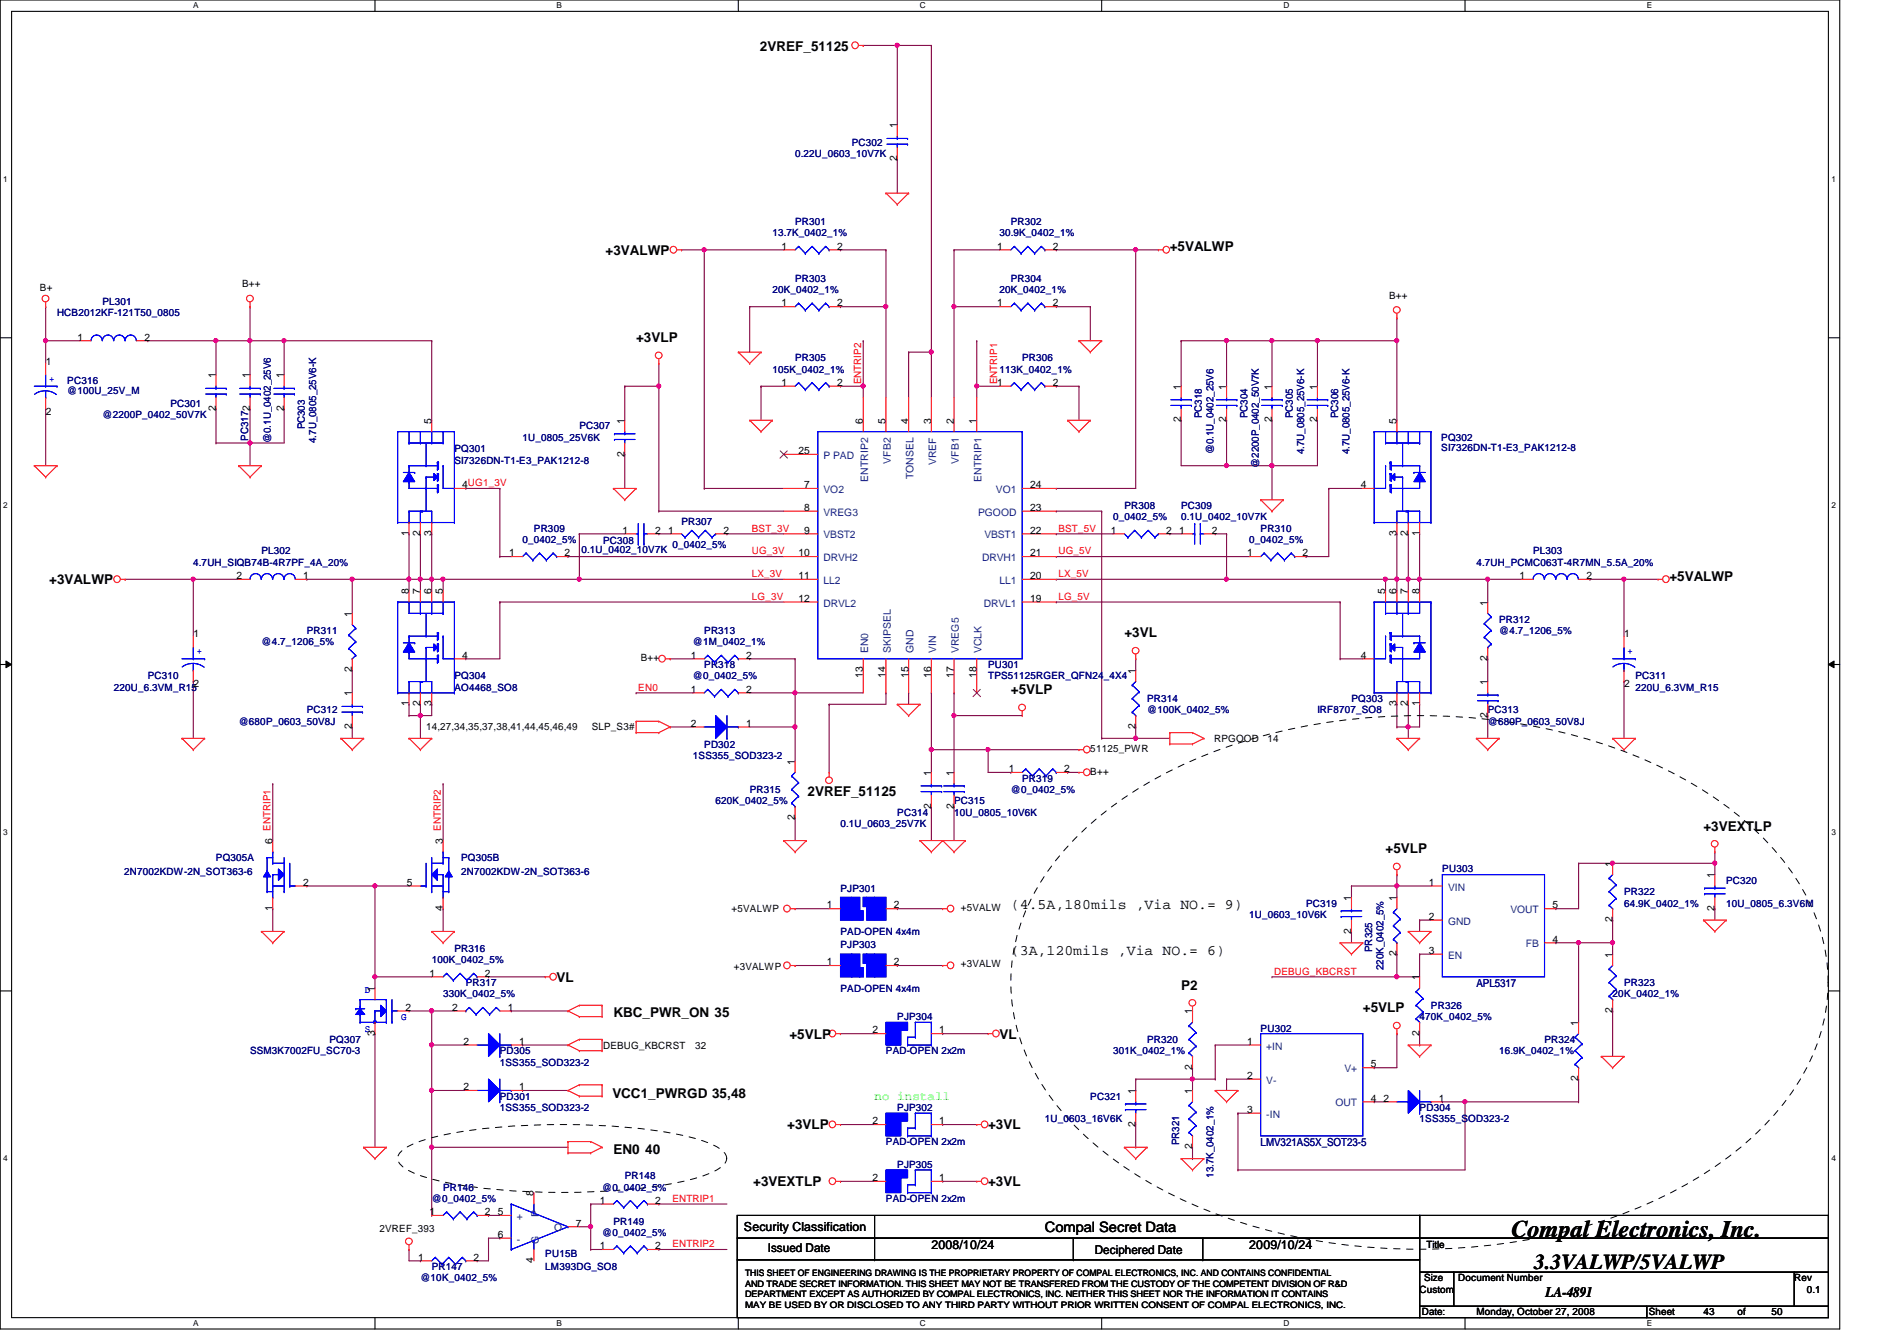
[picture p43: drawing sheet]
<svg xmlns="http://www.w3.org/2000/svg" width="297mm" height="210mm" viewBox="0 0 297 210" stroke-linecap="round" stroke-linejoin="round" font-family="sans-serif">
<defs><g id="words">
<text font-size="3.7" x="236.7" y="193.6">Compal Electronics, Inc.</text>
<text font-size="3.3" x="240.2" y="198.6">3.3VALWP/5VALWP</text>
<g font-size="2.3">
<text x="158.3" y="142.3">(4.5A,180mils ,Via NO.= 9)</text>
<text x="158.3" y="149.4">(3A,120mils ,Via NO.= 6)</text>
<text x="242" y="203">LA-4891</text>
</g>
<text font-size="2.2" x="163.6" y="192.8">Compal Secret Data</text>
<g font-size="2.1">
<text x="119" y="8">2VREF_51125</text>
<text x="94.8" y="39.9">+3VALWP</text>
<text x="183.2" y="39.3">+5VALWP</text>
<text x="99.6" y="53.6">+3VLP</text>
<text x="7.7" y="91.4">+3VALWP</text>
<text x="261.4" y="90.9">+5VALWP</text>
<text x="176.1" y="99.8">+3VL</text>
<text x="158.3" y="108.7">+5VLP</text>
<text x="126.4" y="124.7">2VREF_51125</text>
<text x="266.7" y="130">+3VEXTLP</text>
<text x="217" y="133.6">+5VLP</text>
<text x="87.2" y="153.7">VL</text>
<text x="185" y="154.9">P2</text>
<text x="96.1" y="159.2">KBC_PWR_ON 35</text>
<text x="213.4" y="158.5">+5VLP</text>
<text x="123.6" y="162.6">+5VLP</text>
<text x="156.5" y="162.6">VL</text>
<text x="95.9" y="171.8">VCC1_PWRGD 35,48</text>
<text x="123.3" y="176.8">+3VLP</text>
<text x="154.7" y="176.8">+3VL</text>
<text x="96.1" y="180.7">EN0 40</text>
<text x="117.9" y="185.7">+3VEXTLP</text>
<text x="154.7" y="185.7">+3VL</text>
</g>
<text font-size="1.9" fill="#0f0" x="136.9" y="172.2">no install</text>
<g font-size="1.9">
<text x="116.5" y="192.7">Security Classification</text>
<text x="120.2" y="196">Issued Date</text>
<text x="145.8" y="195.6">2008/10/24</text>
<text x="171.4" y="196.2">Deciphered Date</text>
<text x="195.6" y="195.6">2009/10/24</text>
</g>
<g font-size="1.7" fill="#000080">
<text x="231.2" y="154.5">APL5317</text>
<text x="197.4" y="179.4">LMV321AS5X_SOT23-5</text>
</g>
<g font-size="1.6" fill="#000080">
<text x="133.4" y="22.8">PC302</text>
<text x="124.5" y="24.6">0.22U_0603_10V7K</text>
<text x="124.5" y="35.2">PR301</text>
<text x="158.3" y="35.2">PR302</text>
<text x="120.9" y="37">13.7K_0402_1%</text>
<text x="156.5" y="37">30.9K_0402_1%</text>
<text x="16" y="47.7">PL301</text>
<text x="120.9" y="45.9">20K_0402_1%</text>
<text x="124.5" y="44.1">PR303</text>
<text x="156.5" y="45.9">20K_0402_1%</text>
<text x="158.3" y="44.1">PR304</text>
<text x="8.9" y="49.4">HCB2012KF-121T50_0805</text>
<text x="120.9" y="58.3">105K_0402_1%</text>
<text x="124.5" y="56.6">PR305</text>
<text x="156.5" y="58.3">113K_0402_1%</text>
<text x="160.1" y="56.6">PR306</text>
<text x="10.5" y="60.1">PC316</text>
<text x="10.5" y="61.7">@100U_25V_M</text>
<text x="16" y="65.4">@2200P_0402_50V7K</text>
<text x="26.7" y="63.7">PC301</text>
<text x="188.2" y="65.4" transform="rotate(-90 188.2 65.4)">PC318</text>
<text x="195.3" y="65.4" transform="rotate(-90 195.3 65.4)">PC304</text>
<text x="202.4" y="65.4" transform="rotate(-90 202.4 65.4)">PC305</text>
<text x="209.5" y="65.4" transform="rotate(-90 209.5 65.4)">PC306</text>
<text x="38.9" y="69" transform="rotate(-90 38.9 69)">PC3172</text>
<text x="42.4" y="69.3" transform="rotate(-90 42.4 69.3)">@0.1U_0402_25V6</text>
<text x="47.7" y="67.2" transform="rotate(-90 47.7 67.2)">PC303</text>
<text x="49.5" y="69.3" transform="rotate(-90 49.5 69.3)">4.7U_0805_25V6-K</text>
<text x="71.2" y="70.8">PQ301</text>
<text x="81.8" y="69">1U_0805_25V6K</text>
<text x="90.7" y="67.2">PC307</text>
<text x="190" y="71.1" transform="rotate(-90 190 71.1)">@0.1U_0402_25V6</text>
<text x="204.2" y="71.1" transform="rotate(-90 204.2 71.1)">4.7U_0805_25V6-K</text>
<text x="211.3" y="71.1" transform="rotate(-90 211.3 71.1)">4.7U_0805_25V6-K</text>
<text x="225.7" y="69">PQ302</text>
<text x="225.7" y="70.6">SI7326DN-T1-E3_PAK1212-8</text>
<text x="71.2" y="72.6">SI7326DN-T1-E3_PAK1212-8</text>
<text x="197.1" y="73.2" transform="rotate(-90 197.1 73.2)">@2200P_0402_50V7K</text>
<text x="83.6" y="83.2">PR309</text>
<text x="106.7" y="82.2">PR307</text>
<text x="174.3" y="81.4">0_0402_5%</text>
<text x="176.1" y="79.7">PR308</text>
<text x="185" y="79.7">PC309</text>
<text x="185" y="81.4">0.1U_0402_10V7K</text>
<text x="197.4" y="83.2">PR310</text>
<text x="30.3" y="88.6">4.7UH_SIQB74B-4R7PF_4A_20%</text>
<text x="40.9" y="86.8">PL302</text>
<text x="81.8" y="85">0_0402_5%</text>
<text x="91.1" y="86.6">0.1U_0402_10V7K</text>
<text x="94.4" y="85.2">PC308</text>
<text x="105.3" y="85.7">0_0402_5%</text>
<text x="195.6" y="85">0_0402_5%</text>
<text x="231.2" y="88.6">4.7UH_PCMC063T-4R7MN_5.5A_20%</text>
<text x="240.1" y="86.8">PL303</text>
<text x="40.9" y="101">@4.7_1206_5%</text>
<text x="48" y="99.2">PR311</text>
<text x="108.5" y="101">@1M_0402_1%</text>
<text x="110.3" y="99.2">PR313</text>
<text x="234.7" y="97.5">PR312</text>
<text x="234.7" y="99.2">@4.7_1206_5%</text>
<text x="23.2" y="106.3">PC310</text>
<text x="71.2" y="106.3">PQ304</text>
<text x="108.5" y="106.3">@0_0402_5%</text>
<text x="110.3" y="104.6">PR318</text>
<text x="154.7" y="104.6">PU301</text>
<text x="154.7" y="106.3">TPS51125RGER_QFN24_4X4</text>
<text x="256.1" y="106.3">PC311</text>
<text x="17.8" y="108.1">220U_6.3VM_R15</text>
<text x="37.4" y="113.5">@680P_0603_50V8J</text>
<text x="48" y="111.7">PC312</text>
<text x="71.2" y="108.1">AO4468_SO8</text>
<text x="179.6" y="109.9">PR314</text>
<text x="179.6" y="111.7">@100K_0402_5%</text>
<text x="206.3" y="111.7">IRF8707_SO8</text>
<text x="211.6" y="109.9">PQ303</text>
<text x="233" y="111.7">PC313</text>
<text x="233" y="113.5">@680P_0603_50V8J</text>
<text x="256.1" y="108.1">220U_6.3VM_R15</text>
<text x="108.5" y="118.8">1SS355_SOD323-2</text>
<text x="110.3" y="117">PD302</text>
<text x="112.1" y="125.9">620K_0402_5%</text>
<text x="117.4" y="124.1">PR315</text>
<text x="149.4" y="125.9">PC315</text>
<text x="158.3" y="124.1">@0_0402_5%</text>
<text x="160.1" y="122.3">PR319</text>
<text x="131.6" y="129.5">0.1U_0603_25V7K</text>
<text x="140.5" y="127.7">PC314</text>
<text x="149.4" y="127.7">10U_0805_10V6K</text>
<text x="19.4" y="136.9">2N7002KDW-2N_SOT363-6</text>
<text x="33.8" y="134.8">PQ305A</text>
<text x="72.2" y="134.8">PQ305B</text>
<text x="72.2" y="136.9">2N7002KDW-2N_SOT363-6</text>
<text x="225.8" y="136.6">PU303</text>
<text x="131.6" y="139.6">PJP301</text>
<text x="195.6" y="143.7">1U_0603_10V6K</text>
<text x="204.5" y="141.9">PC319</text>
<text x="254.3" y="140.1">PR322</text>
<text x="254.3" y="141.9">64.9K_0402_1%</text>
<text x="270.3" y="138.3">PC320</text>
<text x="270.3" y="141.9">10U_0805_6.3V6M</text>
<text x="71.2" y="149">PR316</text>
<text x="131.6" y="146.3">PAD-OPEN 4x4m</text>
<text x="131.6" y="148.5">PJP303</text>
<text x="214.9" y="149" transform="rotate(-90 214.9 149)">PR325</text>
<text x="67.6" y="150.8">100K_0402_5%</text>
<text x="72.9" y="154.3">PR317</text>
<text x="131.6" y="155.2">PAD-OPEN 4x4m</text>
<text x="216.7" y="151.8" transform="rotate(-90 216.7 151.8)">220K_0402_5%</text>
<text x="254.3" y="154.3">PR323</text>
<text x="69.4" y="156.1">330K_0402_5%</text>
<text x="140.5" y="159.7">PJP304</text>
<text x="197.4" y="161.5">PU302</text>
<text x="222.3" y="159.7">470K_0402_5%</text>
<text x="224.1" y="157.9">PR326</text>
<text x="252.5" y="156.1">20K_0402_1%</text>
<text x="39.2" y="165">SSM3K7002FU_SC70-3</text>
<text x="51.6" y="163.2">PQ307</text>
<text x="78.3" y="165">PD305</text>
<text x="78.3" y="166.8">1SS355_SOD323-2</text>
<text x="138.7" y="165">PAD-OPEN 2x2m</text>
<text x="174.3" y="165">301K_0402_1%</text>
<text x="179.6" y="163.2">PR320</text>
<text x="234.7" y="165">16.9K_0402_1%</text>
<text x="241.8" y="163.2">PR324</text>
<text x="78.3" y="172.1">PD301</text>
<text x="78.3" y="173.9">1SS355_SOD323-2</text>
<text x="140.5" y="173.9">PJP302</text>
<text x="170.7" y="172.1">PC321</text>
<text x="222.3" y="173.9">PD304</text>
<text x="138.7" y="179.2">PAD-OPEN 2x2m</text>
<text x="163.6" y="175.7">1U_0603_16V6K</text>
<text x="184.7" y="179.2" transform="rotate(-90 184.7 179.2)">PR321</text>
<text x="222.3" y="175.7">1SS355_SOD323-2</text>
<text x="97.8" y="184.6">PR148</text>
<text x="140.5" y="182.8">PJP305</text>
<text x="190" y="184.4" transform="rotate(-90 190 184.4)">13.7K_0402_1%</text>
<text x="67.6" y="188.1">@0_0402_5%</text>
<text x="69.4" y="186.4">PR146</text>
<text x="94.3" y="186.4">@0_0402_5%</text>
<text x="96.1" y="191.7">PR149</text>
<text x="138.7" y="188.1">PAD-OPEN 2x2m</text>
<text x="85.4" y="196.7">PU15B</text>
<text x="94.3" y="193.5">@0_0402_5%</text>
<text x="65.8" y="200.6">@10K_0402_5%</text>
<text x="67.6" y="198.8">PR147</text>
<text x="85.4" y="198.8">LM393DG_SO8</text>
</g>
<g font-size="1.6">
<text x="140.5" y="20.1" transform="rotate(-90 140.5 20.1)">1</text>
<text x="140.5" y="25.2" transform="rotate(-90 140.5 25.2)">2</text>
<text x="122.4" y="39.1">1</text>
<text x="131.1" y="39.1">2</text>
<text x="156.2" y="39.1">1</text>
<text x="164.8" y="39.1">2</text>
<text x="6.3" y="45.6">B+</text>
<text x="37.9" y="45">B++</text>
<text x="122.4" y="48">1</text>
<text x="131.1" y="48">2</text>
<text x="156.2" y="48">1</text>
<text x="164.8" y="48">2</text>
<text x="217.5" y="46.8">B++</text>
<text x="12.1" y="53.3">1</text>
<text x="22.6" y="53.3">2</text>
<text x="7.2" y="57.1">1</text>
<text x="33.8" y="59.2" transform="rotate(-90 33.8 59.2)">1</text>
<text x="39.1" y="59.2" transform="rotate(-90 39.1 59.2)">1</text>
<text x="44.4" y="59.2" transform="rotate(-90 44.4 59.2)">1</text>
<text x="7.2" y="64.9">2</text>
<text x="33.8" y="64.3" transform="rotate(-90 33.8 64.3)">2</text>
<text x="44.4" y="64.3" transform="rotate(-90 44.4 64.3)">2</text>
<text x="122.4" y="60.4">1</text>
<text x="131.1" y="60.4">2</text>
<text x="156.2" y="60.4">1</text>
<text x="164.8" y="60.4">2</text>
<text x="184.9" y="61" transform="rotate(-90 184.9 61)">1</text>
<text x="192" y="61" transform="rotate(-90 192 61)">1</text>
<text x="199.1" y="61" transform="rotate(-90 199.1 61)">1</text>
<text x="206.2" y="61" transform="rotate(-90 206.2 61)">1</text>
<text x="67.6" y="66.3" transform="rotate(-90 67.6 66.3)">5</text>
<text x="97.8" y="71.5" transform="rotate(-90 97.8 71.5)">2</text>
<text x="97.8" y="66.3" transform="rotate(-90 97.8 66.3)">1</text>
<text x="125" y="71.1">25</text>
<text x="135.1" y="66.3" transform="rotate(-90 135.1 66.3)">6</text>
<text x="138.7" y="66.3" transform="rotate(-90 138.7 66.3)">5</text>
<text x="142.2" y="66.3" transform="rotate(-90 142.2 66.3)">4</text>
<text x="145.8" y="66.3" transform="rotate(-90 145.8 66.3)">3</text>
<text x="149.3" y="66.3" transform="rotate(-90 149.3 66.3)">2</text>
<text x="152.9" y="66.3" transform="rotate(-90 152.9 66.3)">1</text>
<text x="184.9" y="66.1" transform="rotate(-90 184.9 66.1)">2</text>
<text x="192" y="66.1" transform="rotate(-90 192 66.1)">2</text>
<text x="199.1" y="66.1" transform="rotate(-90 199.1 66.1)">2</text>
<text x="206.2" y="66.1" transform="rotate(-90 206.2 66.1)">2</text>
<text x="218.7" y="66.3" transform="rotate(-90 218.7 66.3)">5</text>
<text x="72.4" y="76.4">4UG1_3V</text>
<text x="125.9" y="76.4">7</text>
<text x="161.3" y="76.4">24</text>
<text x="213.1" y="76.4">4</text>
<text x="64" y="83.9" transform="rotate(-90 64 83.9)">1</text>
<text x="65.8" y="83.9" transform="rotate(-90 65.8 83.9)">2</text>
<text x="67.6" y="83.9" transform="rotate(-90 67.6 83.9)">3</text>
<text x="97.5" y="83.5">1</text>
<text x="102.6" y="83.5">2</text>
<text x="104.6" y="83.5">1</text>
<text x="113.3" y="83.5">2</text>
<text x="125.9" y="80">8</text>
<text x="125.9" y="83.5">9</text>
<text x="161.3" y="83.5">22</text>
<text x="161.3" y="80">23</text>
<text x="173.9" y="83.5">1</text>
<text x="182.6" y="83.5">2</text>
<text x="184.6" y="83.5">1</text>
<text x="189.7" y="83.5">2</text>
<text x="218.7" y="83.9" transform="rotate(-90 218.7 83.9)">3</text>
<text x="220.5" y="83.9" transform="rotate(-90 220.5 83.9)">2</text>
<text x="222.2" y="83.9" transform="rotate(-90 222.2 83.9)">1</text>
<text x="79.7" y="87.1">1</text>
<text x="88.4" y="87.1">2</text>
<text x="125" y="87.1">10</text>
<text x="161.3" y="87.1">21</text>
<text x="195.3" y="87.1">1</text>
<text x="204" y="87.1">2</text>
<text x="37" y="90.6">2</text>
<text x="47.5" y="90.6">1</text>
<text x="64" y="93" transform="rotate(-90 64 93)">8</text>
<text x="65.8" y="93" transform="rotate(-90 65.8 93)">7</text>
<text x="67.6" y="93" transform="rotate(-90 67.6 93)">6</text>
<text x="69.3" y="93" transform="rotate(-90 69.3 93)">5</text>
<text x="125" y="94.2">12</text>
<text x="125" y="90.6">11</text>
<text x="161.3" y="94.2">19</text>
<text x="161.3" y="90.6">20</text>
<text x="216.9" y="93" transform="rotate(-90 216.9 93)">5</text>
<text x="218.7" y="93" transform="rotate(-90 218.7 93)">6</text>
<text x="220.5" y="93" transform="rotate(-90 220.5 93)">7</text>
<text x="222.2" y="93" transform="rotate(-90 222.2 93)">8</text>
<text x="232.9" y="94.8" transform="rotate(-90 232.9 94.8)">1</text>
<text x="238" y="90.6">1</text>
<text x="248.4" y="90.6">2</text>
<text x="30.3" y="99.7">1</text>
<text x="55.1" y="96.6" transform="rotate(-90 55.1 96.6)">1</text>
<text x="254.3" y="99.7">1</text>
<text x="30.3" y="107.6">2</text>
<text x="55.1" y="105.2" transform="rotate(-90 55.1 105.2)">2</text>
<text x="72.4" y="103.1">4</text>
<text x="100.3" y="103.5">B++</text>
<text x="108.2" y="103.1">1</text>
<text x="116.8" y="103.1">2</text>
<text x="135.1" y="106.1" transform="rotate(-90 135.1 106.1)">13</text>
<text x="138.7" y="106.1" transform="rotate(-90 138.7 106.1)">14</text>
<text x="142.2" y="106.1" transform="rotate(-90 142.2 106.1)">15</text>
<text x="145.8" y="106.1" transform="rotate(-90 145.8 106.1)">16</text>
<text x="149.3" y="106.1" transform="rotate(-90 149.3 106.1)">17</text>
<text x="152.9" y="106.1" transform="rotate(-90 152.9 106.1)">18</text>
<text x="177.8" y="105.5" transform="rotate(-90 177.8 105.5)">1</text>
<text x="213.1" y="103.1">4</text>
<text x="232.9" y="107.2" transform="rotate(-90 232.9 107.2)">1</text>
<text x="232.9" y="103.5" transform="rotate(-90 232.9 103.5)">2</text>
<text x="254.3" y="107.6">2</text>
<text x="55.1" y="109" transform="rotate(-90 55.1 109)">1</text>
<text x="64" y="110.6" transform="rotate(-90 64 110.6)">1</text>
<text x="65.8" y="110.6" transform="rotate(-90 65.8 110.6)">2</text>
<text x="67.6" y="110.6" transform="rotate(-90 67.6 110.6)">3</text>
<text x="108.2" y="108.4">1</text>
<text x="108.2" y="113.7">2</text>
<text x="116.8" y="108.4">2</text>
<text x="116.8" y="113.7">1</text>
<text x="218.7" y="110.6" transform="rotate(-90 218.7 110.6)">3</text>
<text x="220.5" y="110.6" transform="rotate(-90 220.5 110.6)">2</text>
<text x="222.2" y="110.6" transform="rotate(-90 222.2 110.6)">1</text>
<text x="232.9" y="112.4" transform="rotate(-90 232.9 112.4)">2</text>
<text x="55.1" y="114.1" transform="rotate(-90 55.1 114.1)">2</text>
<text x="66.7" y="114.3">14,27,34,35,37,38,41,44,45,46,49</text>
<text x="92.7" y="114.3">SLP_S3#</text>
<text x="124.5" y="119.7" transform="rotate(-90 124.5 119.7)">1</text>
<text x="170.7" y="117.7">51125_PWR</text>
<text x="177.8" y="114.1" transform="rotate(-90 177.8 114.1)">2</text>
<text x="190.1" y="116.1">RPGOOD</text>
<text x="198.5" y="116.1">14</text>
<text x="145.8" y="121.5" transform="rotate(-90 145.8 121.5)">1</text>
<text x="149.3" y="121.5" transform="rotate(-90 149.3 121.5)">1</text>
<text x="157.9" y="120.9">1</text>
<text x="166.6" y="120.9">2</text>
<text x="170.7" y="121.3">B++</text>
<text x="124.5" y="128.4" transform="rotate(-90 124.5 128.4)">2</text>
<text x="145.8" y="126.6" transform="rotate(-90 145.8 126.6)">2</text>
<text x="149.3" y="126.6" transform="rotate(-90 149.3 126.6)">2</text>
<text x="42.7" y="132.1" transform="rotate(-90 42.7 132.1)">6</text>
<text x="69.3" y="132.1" transform="rotate(-90 69.3 132.1)">3</text>
<text x="252.5" y="135.7" transform="rotate(-90 252.5 135.7)">1</text>
<text x="268.5" y="137.5" transform="rotate(-90 268.5 137.5)">1</text>
<text x="42.7" y="142.6" transform="rotate(-90 42.7 142.6)">1</text>
<text x="47.5" y="138.6">2</text>
<text x="63.7" y="138.6">5</text>
<text x="69.3" y="142.6" transform="rotate(-90 69.3 142.6)">4</text>
<text x="114.6" y="142.8">+5VALWP</text>
<text x="129.5" y="142.2">1</text>
<text x="140" y="142.2">2</text>
<text x="150.4" y="142.6">+5VALW</text>
<text x="211.6" y="141" transform="rotate(-90 211.6 141)">1</text>
<text x="218.7" y="141" transform="rotate(-90 218.7 141)">1</text>
<text x="223.7" y="144">2</text>
<text x="223.7" y="138.6">1</text>
<text x="243.1" y="142.2">5</text>
<text x="268.5" y="142.6" transform="rotate(-90 268.5 142.6)">2</text>
<text x="211.6" y="146.1" transform="rotate(-90 211.6 146.1)">2</text>
<text x="218.7" y="149.7" transform="rotate(-90 218.7 149.7)">2</text>
<text x="223.7" y="149.3">3</text>
<text x="243.1" y="147.5">4</text>
<text x="252.5" y="149.9" transform="rotate(-90 252.5 149.9)">1</text>
<text x="252.5" y="144.4" transform="rotate(-90 252.5 144.4)">2</text>
<text x="58.7" y="155.2" transform="rotate(-90 58.7 155.2)">1</text>
<text x="67.3" y="152.9">1</text>
<text x="75.9" y="152.9">2</text>
<text x="114.9" y="151.8">+3VALWP</text>
<text x="129.5" y="151.1">1</text>
<text x="140" y="151.1">2</text>
<text x="150.4" y="151.3">+3VALW</text>
<text x="222.2" y="153.5" transform="rotate(-90 222.2 153.5)">1</text>
<text x="63.5" y="158.2">2</text>
<text x="70.8" y="158.2">2</text>
<text x="79.5" y="158.2">1</text>
<text x="136.6" y="161.8">2</text>
<text x="147.1" y="161.8">1</text>
<text x="186.7" y="158.8" transform="rotate(-90 186.7 158.8)">1</text>
<text x="247.1" y="160.6" transform="rotate(-90 247.1 160.6)">1</text>
<text x="252.5" y="158.6" transform="rotate(-90 252.5 158.6)">2</text>
<text x="58.7" y="162.1" transform="rotate(-90 58.7 162.1)">3</text>
<text x="72.6" y="163.5">2</text>
<text x="81.3" y="163.5">1</text>
<text x="94.4" y="164.1">DEBUG_KBCRST</text>
<text x="108.8" y="164.1">32</text>
<text x="186.7" y="167.5" transform="rotate(-90 186.7 167.5)">2</text>
<text x="195.3" y="163.5">1</text>
<text x="214.6" y="167.1">5</text>
<text x="222.2" y="162.1" transform="rotate(-90 222.2 162.1)">2</text>
<text x="72.6" y="170.6">2</text>
<text x="81.3" y="170.6">1</text>
<text x="177.8" y="171.2" transform="rotate(-90 177.8 171.2)">1</text>
<text x="186.7" y="171.2" transform="rotate(-90 186.7 171.2)">1</text>
<text x="195.3" y="168.9">2</text>
<text x="214.6" y="172.4">4</text>
<text x="216.6" y="172.4">2</text>
<text x="225.3" y="172.4">1</text>
<text x="247.1" y="169.2" transform="rotate(-90 247.1 169.2)">2</text>
<text x="136.6" y="176">2</text>
<text x="147.1" y="176">1</text>
<text x="177.8" y="176.4" transform="rotate(-90 177.8 176.4)">2</text>
<text x="186.7" y="179.9" transform="rotate(-90 186.7 179.9)">2</text>
<text x="195.3" y="174.2">3</text>
<text x="136.6" y="184.9">2</text>
<text x="147.1" y="184.9">1</text>
<text x="67.3" y="190.2">1</text>
<text x="75.9" y="190.2">2</text>
<text x="77.9" y="190.2">5</text>
<text x="83.6" y="187.2" transform="rotate(-90 83.6 187.2)">8</text>
<text x="90.2" y="192">7</text>
<text x="93.9" y="188.4">1</text>
<text x="102.6" y="188.4">2</text>
<text x="59.4" y="192.9">2VREF_393</text>
<text x="65.5" y="197.3">1</text>
<text x="74.2" y="197.3">2</text>
<text x="77.9" y="193.8">6</text>
<text x="83.6" y="197.7" transform="rotate(-90 83.6 197.7)">4</text>
<text x="93.9" y="195.5">1</text>
<text x="102.6" y="195.5">2</text>
<text x="223.3" y="195.4">Title</text>
<text x="222.3" y="202.4">Custom</text>
<text x="223" y="200.6">Size</text>
<text x="228.3" y="200.6">Document Number</text>
<text x="281" y="200.6">Rev</text>
<text x="282.9" y="202.4">0.1</text>
<text x="222.6" y="205.9">Date:</text>
<text x="231.2" y="205.9">Monday, October 27, 2008</text>
<text x="258.2" y="205.9">Sheet</text>
<text x="266.7" y="205.9">43</text>
<text x="272.1" y="205.9">of</text>
<text x="277.4" y="205.9">50</text>
</g>
<g font-size="1.6" fill="#00f">
<text x="7.7" y="59.7">+</text>
<text x="30.8" y="102.4">+</text>
<text x="254.8" y="102.4">+</text>
<text x="57.1" y="155.4">D</text>
<text x="57.1" y="161.6">S</text>
<text x="62.8" y="159.6">G</text>
</g>
<g font-size="1.6" fill="#f00">
<text x="134.8" y="60.1" transform="rotate(-90 134.8 60.1)">ENTRIP2</text>
<text x="156.2" y="60.1" transform="rotate(-90 156.2 60.1)">ENTRIP1</text>
<text x="117.7" y="83.2">BST_3V</text>
<text x="165.7" y="83.2">BST_5V</text>
<text x="117.7" y="86.8">UG_3V</text>
<text x="165.7" y="86.8">UG_5V</text>
<text x="117.7" y="93.9">LG_3V</text>
<text x="117.7" y="90.3">LX_3V</text>
<text x="165.7" y="90.3">LX_5V</text>
<text x="165.7" y="93.9">LG_5V</text>
<text x="99.9" y="108.1">EN0</text>
<text x="42.4" y="130" transform="rotate(-90 42.4 130)">ENTRIP1</text>
<text x="69" y="130" transform="rotate(-90 69 130)">ENTRIP2</text>
<text x="199.5" y="152.6">DEBUG_KBCRST</text>
<text x="105.3" y="188.1">ENTRIP1</text>
<text x="105.3" y="195.2">ENTRIP2</text>
</g>
<g font-size="1.6" fill="#004080">
<text x="128.9" y="71.8">P PAD</text>
<text x="128.9" y="77.2">VO2</text>
<text x="135.9" y="75.4" transform="rotate(-90 135.9 75.4)">ENTRIP2</text>
<text x="139.5" y="72.6" transform="rotate(-90 139.5 72.6)">VFB2</text>
<text x="143" y="75" transform="rotate(-90 143 75)">TONSEL</text>
<text x="146.6" y="72.9" transform="rotate(-90 146.6 72.9)">VREF</text>
<text x="150.2" y="72.6" transform="rotate(-90 150.2 72.6)">VFB1</text>
<text x="153.7" y="75.4" transform="rotate(-90 153.7 75.4)">ENTRIP1</text>
<text x="156" y="77.2">VO1</text>
<text x="128.9" y="80.7">VREG3</text>
<text x="153.2" y="80.7">PGOOD</text>
<text x="128.9" y="87.8">DRVH2</text>
<text x="128.9" y="84.3">VBST2</text>
<text x="153.8" y="87.8">DRVH1</text>
<text x="154.1" y="84.3">VBST1</text>
<text x="128.9" y="95">DRVL2</text>
<text x="128.9" y="91.4">LL2</text>
<text x="154" y="95">DRVL1</text>
<text x="156.5" y="91.4">LL1</text>
<text x="135.9" y="102.2" transform="rotate(-90 135.9 102.2)">EN0</text>
<text x="139.5" y="102.2" transform="rotate(-90 139.5 102.2)">SKIPSEL</text>
<text x="143" y="102.2" transform="rotate(-90 143 102.2)">GND</text>
<text x="146.6" y="102.2" transform="rotate(-90 146.6 102.2)">VIN</text>
<text x="150.2" y="102.2" transform="rotate(-90 150.2 102.2)">VREG5</text>
<text x="153.7" y="102.2" transform="rotate(-90 153.7 102.2)">VCLK</text>
<text x="226.7" y="139.4">VIN</text>
<text x="236.5" y="143">VOUT</text>
<text x="226.7" y="144.7">GND</text>
<text x="238.9" y="148.3">FB</text>
<text x="226.7" y="150.1">EN</text>
<text x="198.3" y="164.3">+IN</text>
<text x="210.5" y="167.9">V+</text>
<text x="198.3" y="169.6">V-</text>
<text x="209.1" y="173.2">OUT</text>
<text x="198.3" y="175">-IN</text>
<text x="80.9" y="191">+</text>
<text x="84.4" y="190.5" transform="rotate(-90 84.4 190.5)">P</text>
<text x="80.9" y="194.5">-</text>
<text x="84.4" y="194.7" transform="rotate(-90 84.4 194.7)">G</text>
<text x="86.8" y="192.7">O</text>
</g>
<g font-size="1.4">
<text x="116.7" y="199.7">THIS SHEET OF ENGINEERING DRAWING IS THE PROPRIETARY PROPERTY OF COMPAL ELECTRONICS, INC. AND CONTAINS CONFIDENTIAL</text>
<text x="116.7" y="201.4">AND TRADE SECRET INFORMATION. THIS SHEET MAY NOT BE TRANSFERED FROM THE CUSTODY OF THE COMPETENT DIVISION OF R&amp;D</text>
<text x="116.7" y="203">DEPARTMENT EXCEPT AS AUTHORIZED BY COMPAL ELECTRONICS, INC. NEITHER THIS SHEET NOR THE INFORMATION IT CONTAINS</text>
<text x="116.7" y="204.7">MAY BE USED BY OR DISCLOSED TO ANY THIRD PARTY WITHOUT PRIOR WRITTEN CONSENT OF COMPAL ELECTRONICS, INC.</text>
</g>
<g font-size="1.3">
<text x="30.3" y="1.3">A</text>
<text x="87.2" y="1.3">B</text>
<text x="144.1" y="1.3">C</text>
<text x="201" y="1.3">D</text>
<text x="257.8" y="1.3">E</text>
<text x=".5" y="28.4">1</text>
<text x="286.8" y="28.4">1</text>
<text x=".5" y="79.5">2</text>
<text x="286.8" y="79.5">2</text>
<text x=".5" y="130.7">3</text>
<text x="286.8" y="130.7">3</text>
<text x=".5" y="181.8">4</text>
<text x="286.8" y="181.8">4</text>
<text x="30.3" y="207.6">A</text>
<text x="87.2" y="207.6">B</text>
<text x="144.1" y="207.6">C</text>
<text x="201" y="207.6">D</text>
<text x="257.8" y="207.6">E</text>
</g>
</g></defs>
<path d="M0 0h288.1v208h-288.1zM1.8 1.8h284.5v204.4h-284.5z" fill="none" stroke="#000" stroke-width=".17"/>
<g fill="#fff">
<path d="M30.3 .2h.8v1.4h-.8z"/>
<path d="M30.3 206.4h.8v1.4h-.8z"/>
</g>
<path d="M58.7 0v1.8M58.7 206.2v1.8" fill="none" stroke="#000" stroke-width=".17"/>
<g fill="#fff">
<path d="M87.2 .2h.8v1.4h-.8z"/>
<path d="M87.2 206.4h.8v1.4h-.8z"/>
</g>
<path d="M115.6 0v1.8M115.6 206.2v1.8" fill="none" stroke="#000" stroke-width=".17"/>
<g fill="#fff">
<path d="M144.1 .2h.8v1.4h-.8z"/>
<path d="M144.1 206.4h.8v1.4h-.8z"/>
</g>
<path d="M172.5 0v1.8M172.5 206.2v1.8" fill="none" stroke="#000" stroke-width=".17"/>
<g fill="#fff">
<path d="M201 .2h.8v1.4h-.8z"/>
<path d="M201 206.4h.8v1.4h-.8z"/>
</g>
<path d="M229.4 0v1.8M229.4 206.2v1.8" fill="none" stroke="#000" stroke-width=".17"/>
<g fill="#fff">
<path d="M257.8 .2h.9v1.4h-.9z"/>
<path d="M257.8 206.4h.9v1.4h-.9z"/>
<path d="M.5 27.3h.7v1.4h-.7z"/>
<path d="M286.8 27.3h.6v1.4h-.6z"/>
<path d="M.5 78.4h.7v1.4h-.7z"/>
<path d="M286.8 78.4h.6v1.4h-.6z"/>
</g>
<path d="M0 52.9h1.8M286.3 52.9h1.8" fill="none" stroke="#000" stroke-width=".17"/>
<g fill="#fff">
<path d="M.5 129.5h.7v1.4h-.7z"/>
<path d="M286.8 129.5h.6v1.4h-.6z"/>
</g>
<path d="M0 104h1.8M286.3 104h1.8" fill="none" stroke="#000" stroke-width=".17"/>
<path d="M.9 103.5l.9 .5-.9 .5zM286.3 104l.9-.5v1z" fill="#000"/>
<path d="M.9 103.5l.9 .5-.9 .5zM286.3 104l.9-.5v1z" fill="none" stroke="#000" stroke-width=".16"/>
<g fill="#fff">
<path d="M.5 180.6h.7v1.4h-.7z"/>
<path d="M286.8 180.6h.6v1.4h-.6z"/>
</g>
<path d="M0 155.1h1.8M286.3 155.1h1.8" fill="none" stroke="#000" stroke-width=".17"/>
<g fill="none" stroke="#800040" stroke-width=".17">
<path d="M135.2 7.1h.1M135.2 7.1h5.3M7.2 53.3h.1M7.2 53.3h5.3M7.2 53.3v3.6M103.2 56.9h.1M103.2 56.9v3.6h-5.4M117.4 48h.1M117.4 48v7.1M117.4 48h5.3M199.2 53.3h.1M199.2 53.3v7.2"/>
<path d="M97.8 71.1h.1M97.8 60.5h.1M97.8 60.5v5.3M97.8 71.1v5.4M119.2 60.5h.1M119.2 60.5h3.5M119.2 60.5v5.3M131.6 60.5h.1M131.6 60.5h3.6M135.2 60.5h.1M135.2 60.5v1.7M78.3 87.1h.1"/>
<path d="M78.3 94.2h.1M78.3 87.1h1.7M78.3 94.2h44.4M165.4 83.6h.1M165.4 90.7h.1M165.4 83.6h8.9M192.1 83.6h.1M192.1 83.6v7.1h-26.7M69.4 142.2h.1M69.4 142.2v3.6"/>
</g>
<circle cx="7.1" cy="53.3" r=".32" fill="#f0f"/>
<circle cx="7.1" cy="53.3" r=".32" fill="none" stroke="#f0f" stroke-width=".17"/>
<path d="M192.1 53.3h.1M192.1 53.3h7.1M206.3 53.3h.1M206.3 53.3h12.4M103.2 83.6h.1M103.2 83.6h1.7M183.2 83.6h.1M183.2 83.6h1.8" fill="none" stroke="#800040" stroke-width=".17"/>
<circle cx="206.3" cy="53.3" r=".32" fill="#f0f"/>
<circle cx="206.3" cy="53.3" r=".32" fill="none" stroke="#f0f" stroke-width=".17"/>
<path d="M90.7 90.7h.1M90.7 90.7h32" fill="none" stroke="#800040" stroke-width=".17"/>
<circle cx="90.7" cy="90.7" r=".32" fill="#f0f"/>
<circle cx="90.7" cy="90.7" r=".32" fill="none" stroke="#f0f" stroke-width=".17"/>
<path d="M233 90.7h.1M233 90.7h5.3M149.4 112h.1M149.4 112h10.7" fill="none" stroke="#800040" stroke-width=".17"/>
<circle cx="149.4" cy="112" r=".32" fill="#f0f"/>
<circle cx="149.4" cy="112" r=".32" fill="none" stroke="#f0f" stroke-width=".17"/>
<path d="M140.5 7.1h.1M140.5 7.1v12.5M140.5 24.9h.1M140.5 24.9v5.3M165.4 39.1h.1M165.4 39.1h12.4M33.8 53.3h.1M33.8 53.3v5.4M254.3 90.7h.1M254.3 90.7h5.3M149.4 112h.1M149.4 112v8.9" fill="none" stroke="#800040" stroke-width=".17"/>
<circle cx="140.5" cy="7.1" r=".32" fill="#f0f"/>
<circle cx="140.5" cy="7.1" r=".32" fill="none" stroke="#f0f" stroke-width=".17"/>
<path d="M39.2 69.3h.1M39.2 69.3v3.6" fill="none" stroke="#800040" stroke-width=".17"/>
<circle cx="39.1" cy="69.3" r=".32" fill="#f0f"/>
<circle cx="39.1" cy="69.3" r=".32" fill="none" stroke="#f0f" stroke-width=".17"/>
<path d="M192.1 53.3h.1M192.1 53.3v7.2" fill="none" stroke="#800040" stroke-width=".17"/>
<circle cx="192" cy="53.3" r=".32" fill="#f0f"/>
<circle cx="192" cy="53.3" r=".32" fill="none" stroke="#f0f" stroke-width=".17"/>
<path d="M199.2 72.9h.1M199.2 72.9h7.1" fill="none" stroke="#800040" stroke-width=".17"/>
<circle cx="199.1" cy="72.9" r=".32" fill="#f0f"/>
<circle cx="199.1" cy="72.9" r=".32" fill="none" stroke="#f0f" stroke-width=".17"/>
<path d="M88.9 87.1h.1M88.9 87.1h33.8M254.3 90.7h.1M254.3 90.7v8.9M254.3 106.7h.1M254.3 106.7v8.9" fill="none" stroke="#800040" stroke-width=".17"/>
<circle cx="254.3" cy="90.7" r=".32" fill="#f0f"/>
<circle cx="254.3" cy="90.7" r=".32" fill="none" stroke="#f0f" stroke-width=".17"/>
<path d="M149.4 39.1h.1M149.4 39.1v8.9M165.4 76.5h.1M165.4 76.5h12.4M149.4 126.2h.1M149.4 126.2v5.4" fill="none" stroke="#800040" stroke-width=".17"/>
<circle cx="149.4" cy="48" r=".32" fill="#f0f"/>
<circle cx="149.4" cy="48" r=".32" fill="none" stroke="#f0f" stroke-width=".17"/>
<g fill="none" stroke="#800040" stroke-width=".17">
<path d="M149.4 39.1h.1M149.4 39.1h7.1M177.8 39.1h.1M177.8 39.1v37.4M149.4 48h.1M149.4 48h7.1M149.4 48v14.2M165.4 48h.1M165.4 48h5.3M170.7 48h.1M170.7 48v5.3M78.3 76.5h.1"/>
<path d="M78.3 76.5v10.6M165.4 60.5h.1M165.4 60.5h3.5M168.9 60.5h.1M168.9 60.5v5.3M165.4 87.1h.1M165.4 87.1h30.2M249 90.7h.1M249 90.7h5.3M48 138.7h.1M48 138.7h10.7M76.5 152.9h.1"/>
<path d="M76.5 152.9h8.9"/>
</g>
<circle cx="177.8" cy="39.1" r=".32" fill="#f0f"/>
<circle cx="177.8" cy="39.1" r=".32" fill="none" stroke="#f0f" stroke-width=".17"/>
<path d="M106.7 39.1h.1M106.7 39.1h3.6M138.7 39.1h.1M138.7 39.1v8.9M145.8 117.3h.1M145.8 117.3v3.6M149.4 108.5h.1M149.4 108.5v3.5" fill="none" stroke="#800040" stroke-width=".17"/>
<circle cx="145.8" cy="117.3" r=".32" fill="#f0f"/>
<circle cx="145.8" cy="117.3" r=".32" fill="none" stroke="#f0f" stroke-width=".17"/>
<g fill="none" stroke="#800040" stroke-width=".17">
<path d="M145.8 7.1h.1M145.8 7.1v48M177.8 39.1h.1M177.8 39.1h3.6M190.3 83.6h.1M190.3 83.6h1.8M124.5 108.5h.1M124.5 108.5h10.7M124.5 128h.1M124.5 128v3.6M124.5 142.2h.1M124.5 151.1h.1"/>
<path d="M124.5 142.2h5.3M124.5 151.1h5.3M140.5 151.1h.1M140.5 142.2h.1M140.5 142.2h7.1M140.5 151.1h7.1"/>
</g>
<circle cx="124.5" cy="108.4" r=".32" fill="#f0f"/>
<circle cx="124.5" cy="108.4" r=".32" fill="none" stroke="#f0f" stroke-width=".17"/>
<path d="M90.7 83.6h.1M90.7 83.6v7.1M58.7 138.7h.1M58.7 138.7v14.2" fill="none" stroke="#800040" stroke-width=".17"/>
<circle cx="58.7" cy="152.9" r=".32" fill="#f0f"/>
<circle cx="58.7" cy="152.9" r=".32" fill="none" stroke="#f0f" stroke-width=".17"/>
<circle cx="58.7" cy="138.7" r=".32" fill="#f0f"/>
<circle cx="58.7" cy="138.7" r=".32" fill="none" stroke="#f0f" stroke-width=".17"/>
<g fill="none" stroke="#800040" stroke-width=".17">
<path d="M110.3 39.1h.1M110.3 39.1h12.4M135.2 53.3h.1M135.2 53.3v7.2M90.7 83.6h.1M90.7 83.6h7.1M113.8 83.6h.1M113.8 83.6h8.9M129.8 110.2h.1M138.7 108.5h.1M138.7 108.5v1.7h-8.9M58.7 138.7h.1"/>
<path d="M58.7 138.7h5.3M145.8 126.2h.1M145.8 126.2v5.4"/>
</g>
<circle cx="135.1" cy="60.4" r=".32" fill="#f0f"/>
<circle cx="135.1" cy="60.4" r=".32" fill="none" stroke="#f0f" stroke-width=".17"/>
<path d="M110.3 39.1h.1M110.3 39.1v37.4" fill="none" stroke="#800040" stroke-width=".17"/>
<circle cx="110.2" cy="39.1" r=".32" fill="#f0f"/>
<circle cx="110.2" cy="39.1" r=".32" fill="none" stroke="#f0f" stroke-width=".17"/>
<path d="M39.2 53.3h.1M39.2 53.3h5.3M44.5 53.3h.1M44.5 53.3v5.4M110.3 76.5h.1M110.3 76.5h12.4M165.4 80h.1M165.4 80h7.1" fill="none" stroke="#800040" stroke-width=".17"/>
<circle cx="39.1" cy="53.3" r=".32" fill="#f0f"/>
<circle cx="39.1" cy="53.3" r=".32" fill="none" stroke="#f0f" stroke-width=".17"/>
<path d="M44.5 64h.1M44.5 64v5.3M30.3 90.7h.1M30.3 90.7v8.9M172.5 80h.1M172.5 80v35.6M129.8 110.2h.1M129.8 110.2v10.7" fill="none" stroke="#800040" stroke-width=".17"/>
<circle cx="30.2" cy="90.7" r=".32" fill="#f0f"/>
<circle cx="30.2" cy="90.7" r=".32" fill="none" stroke="#f0f" stroke-width=".17"/>
<path d="M140.5 7.1h.1M140.5 7.1h5.3M145.8 55.1h.1M145.8 55.1v7.1M199.2 65.8h.1M199.2 65.8v7.1" fill="none" stroke="#800040" stroke-width=".17"/>
<circle cx="145.8" cy="55.1" r=".32" fill="#f0f"/>
<circle cx="145.8" cy="55.1" r=".32" fill="none" stroke="#f0f" stroke-width=".17"/>
<path d="M152.9 53.3h.1M152.9 53.3v8.9M152.9 60.5h.1M152.9 60.5h3.6M19.6 90.7h.1M19.6 90.7h10.7" fill="none" stroke="#800040" stroke-width=".17"/>
<circle cx="152.9" cy="60.4" r=".32" fill="#f0f"/>
<circle cx="152.9" cy="60.4" r=".32" fill="none" stroke="#f0f" stroke-width=".17"/>
<path d="M103.2 60.5h.1M103.2 60.5v19.5M58.7 152.9h.1M58.7 152.9h8.9" fill="none" stroke="#800040" stroke-width=".17"/>
<circle cx="103.1" cy="60.4" r=".32" fill="#f0f"/>
<circle cx="103.1" cy="60.4" r=".32" fill="none" stroke="#f0f" stroke-width=".17"/>
<g fill="none" stroke="#800040" stroke-width=".17">
<path d="M142.3 55.1h.1M142.3 55.1v7.1M142.3 55.1h3.5M33.8 64h.1M33.8 64v5.3M192.1 65.8h.1M192.1 65.8v7.1M30.3 90.7h.1M30.3 90.7h7.1M103.2 80h.1M103.2 80h19.5M30.3 106.7h.1"/>
<path d="M30.3 106.7v8.9M58.7 152.9h.1M58.7 152.9v1.8M58.7 161.8h.1M58.7 161.8v17.8"/>
</g>
<circle cx="192" cy="72.9" r=".32" fill="#f0f"/>
<circle cx="192" cy="72.9" r=".32" fill="none" stroke="#f0f" stroke-width=".17"/>
<path d="M131.6 39.1h.1M131.6 39.1h7.1M138.7 48h.1M138.7 48v14.2M131.6 176h.1M131.6 176h5.3M147.6 176h.1M147.6 176h5.3" fill="none" stroke="#800040" stroke-width=".17"/>
<circle cx="138.7" cy="48" r=".32" fill="#f0f"/>
<circle cx="138.7" cy="48" r=".32" fill="none" stroke="#f0f" stroke-width=".17"/>
<path d="M131.6 48h.1M131.6 48h7.1M199.2 53.3h.1M199.2 53.3h7.1M206.3 53.3h.1M206.3 53.3v7.2M142.3 108.5h.1M142.3 108.5v1.7M42.7 142.2h.1M42.7 142.2v3.6" fill="none" stroke="#800040" stroke-width=".17"/>
<circle cx="199.1" cy="53.3" r=".32" fill="#f0f"/>
<circle cx="199.1" cy="53.3" r=".32" fill="none" stroke="#f0f" stroke-width=".17"/>
<path d="M23.2 53.3h.1M23.2 53.3h10.6M218.7 49.8h.1M218.7 49.8v3.5M192.1 72.9h.1M192.1 72.9h7.1M199.2 72.9h.1M199.2 72.9v5.3M206.3 65.8h.1M206.3 65.8v7.1" fill="none" stroke="#800040" stroke-width=".17"/>
<circle cx="199.1" cy="72.9" r=".32" fill="#f0f"/>
<circle cx="199.1" cy="72.9" r=".32" fill="none" stroke="#f0f" stroke-width=".17"/>
<path d="M177.8 115.6h.1M177.8 115.6h5.4M131.6 161.8h.1M131.6 161.8h5.3M147.6 161.8h.1M147.6 161.8h7.1" fill="none" stroke="#800040" stroke-width=".17"/>
<circle cx="177.8" cy="115.5" r=".32" fill="#f0f"/>
<circle cx="177.8" cy="115.5" r=".32" fill="none" stroke="#f0f" stroke-width=".17"/>
<path d="M218.7 53.3h.1M218.7 53.3v12.5M165.4 94.2h.1M165.4 94.2h44.4M204.5 87.1h.1M204.5 87.1h3.6M177.8 103.1h.1M177.8 113.8h.1M177.8 103.1v1.8M177.8 113.8v1.8" fill="none" stroke="#800040" stroke-width=".17"/>
<circle cx="218.7" cy="53.3" r=".32" fill="#f0f"/>
<circle cx="218.7" cy="53.3" r=".32" fill="none" stroke="#f0f" stroke-width=".17"/>
<path d="M208.1 76.5h.1M208.1 76.5h5.3M208.1 76.5v10.6M192.1 90.7h.1M192.1 90.7h24.9M209.8 94.2h.1M209.8 94.2v8.9M217 90.7h.1M217 90.7v1.8M209.8 103.1h.1M209.8 103.1h3.6" fill="none" stroke="#800040" stroke-width=".17"/>
<circle cx="192" cy="90.7" r=".32" fill="#f0f"/>
<circle cx="192" cy="90.7" r=".32" fill="none" stroke="#f0f" stroke-width=".17"/>
<path d="M218.7 90.7h.1M218.7 90.7v1.8" fill="none" stroke="#800040" stroke-width=".17"/>
<circle cx="218.7" cy="90.7" r=".32" fill="#f0f"/>
<circle cx="218.7" cy="90.7" r=".32" fill="none" stroke="#f0f" stroke-width=".17"/>
<path d="M217 90.7h.1M217 90.7h1.7" fill="none" stroke="#800040" stroke-width=".17"/>
<circle cx="216.9" cy="90.7" r=".32" fill="#f0f"/>
<circle cx="216.9" cy="90.7" r=".32" fill="none" stroke="#f0f" stroke-width=".17"/>
<path d="M218.7 90.7h.1M218.7 90.7h1.8M220.5 90.7h.1M220.5 90.7v1.8M222.3 90.7h.1M222.3 90.7v1.8" fill="none" stroke="#800040" stroke-width=".17"/>
<circle cx="222.3" cy="90.7" r=".32" fill="#f0f"/>
<circle cx="222.3" cy="90.7" r=".32" fill="none" stroke="#f0f" stroke-width=".17"/>
<path d="M220.5 90.7h.1M220.5 90.7h1.8" fill="none" stroke="#800040" stroke-width=".17"/>
<circle cx="220.5" cy="90.7" r=".32" fill="#f0f"/>
<circle cx="220.5" cy="90.7" r=".32" fill="none" stroke="#f0f" stroke-width=".17"/>
<path d="M218.7 83.6h.1M218.7 83.6v7.1M220.5 83.6h.1M220.5 83.6v7.1M222.3 83.6h.1M222.3 83.6v7.1M220.5 113.8h.1M220.5 113.8v1.8" fill="none" stroke="#800040" stroke-width=".17"/>
<circle cx="220.5" cy="113.8" r=".32" fill="#f0f"/>
<circle cx="220.5" cy="113.8" r=".32" fill="none" stroke="#f0f" stroke-width=".17"/>
<path d="M72.9 76.5h.1M72.9 76.5h5.4M69.4 90.7h.1M69.4 90.7h21.3M218.7 113.8h.1M218.7 110.2h.1M218.7 110.2v3.6M220.5 110.2h.1M220.5 113.8h.1M220.5 110.2v3.6M222.3 110.2h.1M222.3 110.2v3.6h-3.6" fill="none" stroke="#800040" stroke-width=".17"/>
<circle cx="69.4" cy="90.7" r=".32" fill="#f0f"/>
<circle cx="69.4" cy="90.7" r=".32" fill="none" stroke="#f0f" stroke-width=".17"/>
<path d="M44.5 53.3h.1M44.5 53.3h23.1" fill="none" stroke="#800040" stroke-width=".17"/>
<circle cx="44.5" cy="53.3" r=".32" fill="#f0f"/>
<circle cx="44.5" cy="53.3" r=".32" fill="none" stroke="#f0f" stroke-width=".17"/>
<path d="M67.6 53.3h.1M67.6 53.3v12.5M55.2 90.7h.1M64 83.6h.1M64 83.6v7.1h-8.8" fill="none" stroke="#800040" stroke-width=".17"/>
<circle cx="55.1" cy="90.7" r=".32" fill="#f0f"/>
<circle cx="55.1" cy="90.7" r=".32" fill="none" stroke="#f0f" stroke-width=".17"/>
<path d="M64 90.7h.1M65.8 83.6h.1M65.8 83.6v7.1h-1.8" fill="none" stroke="#800040" stroke-width=".17"/>
<circle cx="64" cy="90.7" r=".32" fill="#f0f"/>
<circle cx="64" cy="90.7" r=".32" fill="none" stroke="#f0f" stroke-width=".17"/>
<path d="M65.8 90.7h.1M67.6 83.6h.1M67.6 83.6v7.1h-1.8" fill="none" stroke="#800040" stroke-width=".17"/>
<circle cx="65.8" cy="90.7" r=".32" fill="#f0f"/>
<circle cx="65.8" cy="90.7" r=".32" fill="none" stroke="#f0f" stroke-width=".17"/>
<path d="M64 90.7h.1M64 90.7v1.8M65.8 90.7h.1M65.8 90.7v1.8M67.6 90.7h.1M67.6 90.7v1.8M67.6 90.7h1.8M69.4 90.7h.1M69.4 90.7v1.8" fill="none" stroke="#800040" stroke-width=".17"/>
<circle cx="67.6" cy="90.7" r=".32" fill="#f0f"/>
<circle cx="67.6" cy="90.7" r=".32" fill="none" stroke="#f0f" stroke-width=".17"/>
<path d="M78.3 94.2h.1M78.3 94.2v8.9h-5.4M64 110.2h.1M64 112h.1M64 110.2v1.8M64 112h1.8M65.8 112h.1M65.8 110.2h.1M65.8 110.2v5.4M72.9 103.1h.1" fill="none" stroke="#800040" stroke-width=".17"/>
<circle cx="65.8" cy="112" r=".32" fill="#f0f"/>
<circle cx="65.8" cy="112" r=".32" fill="none" stroke="#f0f" stroke-width=".17"/>
<g fill="none" stroke="#800040" stroke-width=".17">
<path d="M48 90.7h.1M48 90.7h7.2M55.2 90.7h.1M55.2 90.7v5.3M233 90.7h.1M233 90.7v3.5M55.2 113.8h.1M55.2 104.9h.1M55.2 104.9v3.6M55.2 113.8v1.8M65.8 112h.1M67.6 110.2h.1"/>
<path d="M67.6 110.2v1.8h-1.8M233 112h.1M233 103.1h.1M233 103.1v3.6M233 112v3.6"/>
</g>
<circle cx="232.9" cy="90.7" r=".32" fill="#f0f"/>
<circle cx="232.9" cy="90.7" r=".32" fill="none" stroke="#f0f" stroke-width=".17"/>
<path d="M222.3 90.7h.1M222.3 90.7h10.7M104.9 103.1h.1M104.9 103.1h3.6M117.4 103.1h.1M117.4 103.1h7.1M124.5 103.1h.1M124.5 113.8h.1M124.5 103.1v5.4M124.5 113.8v5.3" fill="none" stroke="#800040" stroke-width=".17"/>
<circle cx="124.5" cy="113.8" r=".32" fill="#f0f"/>
<circle cx="124.5" cy="113.8" r=".32" fill="none" stroke="#f0f" stroke-width=".17"/>
<path d="M67.6 163.6h.1M67.6 163.6v7.1" fill="none" stroke="#800040" stroke-width=".17"/>
<circle cx="67.6" cy="170.7" r=".32" fill="#f0f"/>
<circle cx="67.6" cy="170.7" r=".32" fill="none" stroke="#f0f" stroke-width=".17"/>
<circle cx="67.6" cy="163.5" r=".32" fill="#f0f"/>
<circle cx="67.6" cy="163.5" r=".32" fill="none" stroke="#f0f" stroke-width=".17"/>
<path d="M67.6 158.2h.1M67.6 158.2h3.6M67.6 170.7h.1M67.6 170.7h5.3M81.8 170.7h.1M81.8 170.7h7.1" fill="none" stroke="#800040" stroke-width=".17"/>
<circle cx="67.6" cy="158.2" r=".32" fill="#f0f"/>
<circle cx="67.6" cy="158.2" r=".32" fill="none" stroke="#f0f" stroke-width=".17"/>
<path d="M64 158.2h.1M64 158.2h3.6M80 158.2h.1M80 158.2h8.9" fill="none" stroke="#800040" stroke-width=".17"/>
<circle cx="67.6" cy="158.2" r=".32" fill="#f0f"/>
<circle cx="67.6" cy="158.2" r=".32" fill="none" stroke="#f0f" stroke-width=".17"/>
<path d="M99.6 108.5h.1M99.6 108.5h8.9M117.4 108.5h7.1M124.5 108.5h.1M172.5 115.6h.1M172.5 115.6h5.3M67.6 179.6h.1M67.6 170.7v8.9" fill="none" stroke="#800040" stroke-width=".17"/>
<circle cx="67.6" cy="179.6" r=".32" fill="#f0f"/>
<circle cx="67.6" cy="179.6" r=".32" fill="none" stroke="#f0f" stroke-width=".17"/>
<g fill="none" stroke="#800040" stroke-width=".17">
<path d="M39.2 48h.1M39.2 48v5.3M39.2 69.3h.1M39.2 69.3h5.3M104.9 113.8h.1M104.9 113.8h3.6M117.4 113.8h7.1M124.5 113.8h.1M124.5 108.5h.1M124.5 108.5v5.3M145.8 108.5h.1M145.8 108.5v8.8"/>
<path d="M154.7 117.3h.1M154.7 117.3h14.2M154.7 117.3v3.6M42.7 122.7h.1M42.7 122.7v8.9M69.4 122.7h.1M69.4 122.7v8.9M67.6 179.6h.1M67.6 179.6h21.3"/>
</g>
<circle cx="154.7" cy="117.3" r=".32" fill="#f0f"/>
<circle cx="154.7" cy="117.3" r=".32" fill="none" stroke="#f0f" stroke-width=".17"/>
<g fill="none" stroke="#800040" stroke-width=".17">
<path d="M7.2 48h.1M7.2 48v5.3M33.8 53.3h.1M33.8 53.3h5.4M7.2 64h.1M7.2 64v8.9M33.8 69.3h.1M33.8 69.3h5.4M145.8 117.3h.1M145.8 117.3h8.9M154.7 120.9h3.6M158.3 120.9h.1"/>
<path d="M167.2 120.9h.1M167.2 120.9h1.7"/>
</g>
<circle cx="33.8" cy="53.3" r=".32" fill="#f0f"/>
<circle cx="33.8" cy="53.3" r=".32" fill="none" stroke="#f0f" stroke-width=".17"/>
<g fill="none" stroke="#800040" stroke-width=".17">
<path d="M64 195.6h.1M64 195.6v1.8h1.8M65.8 197.4h.1M74.7 197.4h.1M76.5 190.2h.1M76.5 193.8h.1M76.5 190.2h1.8M76.5 193.8v3.6h-1.8M76.5 193.8h1.8M78.3 193.8h.1M90.7 192h1.8M92.5 192h.1"/>
<path d="M92.5 195.6h.1M92.5 188.5h.1M92.5 192v3.6M92.5 195.6h1.8M92.5 188.5h1.8M103.2 188.5h.1M103.2 195.6h.1M103.2 195.6h10.6M103.2 188.5h10.6"/>
</g>
<circle cx="92.5" cy="192" r=".32" fill="#f0f"/>
<circle cx="92.5" cy="192" r=".32" fill="none" stroke="#f0f" stroke-width=".17"/>
<g fill="none" stroke="#800040" stroke-width=".17">
<path d="M39.2 53.3h.1M39.2 53.3v5.4M185 53.3h.1M185 53.3v7.2M185 53.3h7.1M39.2 64h.1M39.2 64v5.3M185 65.8h.1M185 65.8v7.1h7.1M192.1 72.9h.1M67.6 179.6v10.6M186.7 168.9h.1"/>
<path d="M186.7 168.9v1.8M192.1 168.9h.1M192.1 168.9h3.5M192.1 168.9v1.8M193.8 174.2h.1M193.8 174.2h1.8M193.8 174.2v8.9M215.2 172.5h.1M215.2 167.1h.1M215.2 172.5h1.8M218.7 161.8h.1M218.7 161.8v5.3h-3.5"/>
<path d="M225.8 172.5h.1M225.8 172.5h3.6M229.4 172.5h.1M229.4 172.5v10.6h-35.6M67.6 190.2h.1M92.5 188.5h.1M92.5 188.5v3.5M131.6 184.9h.1M131.6 184.9h5.3M147.6 184.9h.1M147.6 184.9h5.3M193.8 183.1h.1"/>
</g>
<circle cx="186.7" cy="168.9" r=".32" fill="#f0f"/>
<circle cx="186.7" cy="168.9" r=".32" fill="none" stroke="#f0f" stroke-width=".17"/>
<g fill="none" stroke="#800040" stroke-width=".17">
<path d="M247.2 135.1h.1M247.2 135.1v7.1h-3.6M252.5 135.1h.1M252.5 135.1h16M243.6 142.2h.1M186.7 168.9h.1M186.7 167.1h.1M186.7 168.9h3.6M186.7 167.1v1.8M186.7 179.6v1.8M190.3 163.6h.1M190.3 168.9h.1"/>
<path d="M190.3 163.6h5.3M190.3 163.6v5.3M186.7 181.4h.1"/>
</g>
<circle cx="268.5" cy="135.1" r=".32" fill="#f0f"/>
<circle cx="268.5" cy="135.1" r=".32" fill="none" stroke="#f0f" stroke-width=".17"/>
<circle cx="252.5" cy="135.1" r=".32" fill="#f0f"/>
<circle cx="252.5" cy="135.1" r=".32" fill="none" stroke="#f0f" stroke-width=".17"/>
<path d="M252.5 147.6h.1M252.5 147.6v1.8" fill="none" stroke="#800040" stroke-width=".17"/>
<circle cx="252.5" cy="147.5" r=".32" fill="#f0f"/>
<circle cx="252.5" cy="147.5" r=".32" fill="none" stroke="#f0f" stroke-width=".17"/>
<g fill="none" stroke="#800040" stroke-width=".17">
<path d="M218.7 138.7h.1M218.7 138.7h5.4M247.2 135.1h.1M247.2 135.1h5.3M268.5 133.3h.1M268.5 133.3v1.8M247.2 147.6h.1M252.5 158.2h.1M252.5 144h.1M252.5 144v3.6h-5.3M252.5 158.2v7.2M229.4 172.5h17.8"/>
<path d="M247.2 172.5h.1"/>
</g>
<circle cx="229.4" cy="172.4" r=".32" fill="#f0f"/>
<circle cx="229.4" cy="172.4" r=".32" fill="none" stroke="#f0f" stroke-width=".17"/>
<path d="M247.2 147.6h.1M247.2 147.6v12.4" fill="none" stroke="#800040" stroke-width=".17"/>
<circle cx="247.2" cy="147.5" r=".32" fill="#f0f"/>
<circle cx="247.2" cy="147.5" r=".32" fill="none" stroke="#f0f" stroke-width=".17"/>
<g fill="none" stroke="#800040" stroke-width=".17">
<path d="M211.6 138.7h.1M211.6 138.7h7.1M211.6 138.7v1.8M218.7 136.9h.1M218.7 138.7h.1M218.7 136.9v3.6M268.5 135.1h.1M268.5 135.1v1.8M211.6 145.8h.1M211.6 145.8v1.8M222.3 144h.1M222.3 144v1.8"/>
<path d="M222.3 144h1.8M268.5 142.2h.1M268.5 142.2v1.8M247.2 168.9h.1M247.2 168.9v3.6"/>
</g>
<circle cx="218.7" cy="138.7" r=".32" fill="#f0f"/>
<circle cx="218.7" cy="138.7" r=".32" fill="none" stroke="#f0f" stroke-width=".17"/>
<g fill="none" stroke="#800040" stroke-width=".17">
<path d="M67.6 158.2h.1M67.6 158.2v5.4M218.7 149.4h.1M218.7 152.9h.1M218.7 149.4v3.5M222.3 149.4h.1M222.3 149.4v3.5h-3.6M222.3 149.4h1.8M243.6 147.6h.1M243.6 147.6h3.6M67.6 163.6h.1M67.6 163.6h5.3"/>
<path d="M81.8 163.6h.1M81.8 163.6h7.1"/>
</g>
<circle cx="218.7" cy="152.9" r=".32" fill="#f0f"/>
<circle cx="218.7" cy="152.9" r=".32" fill="none" stroke="#f0f" stroke-width=".17"/>
<path d="M199.2 152.9h.1M199.2 152.9h19.5M177.8 168.9h.1M177.8 170.7h.1M177.8 179.6h.1M177.8 168.9h8.9M177.8 168.9v1.8M177.8 176v3.6M222.3 163.6h.1M222.3 161.8v1.8" fill="none" stroke="#800040" stroke-width=".17"/>
<g fill="none" stroke="#f00" stroke-width=".17">
<path d="M134.4 7.1h.8M135.2 7.1h.1M140.5 19.6v1.7M106 39.1h.7M106.7 39.1h.1M138.7 30.2h.1M138.7 30.2h3.6M138.7 30.2l1.8 1.8M140.5 32h.1M140.5 23.1v1.8M142.3 30.2h.1M142.3 30.2l-1.8 1.8"/>
<path d="M181.4 39.1h.1M181.4 39.1h.7M7.2 48h.1M7.2 47.3v.7M39.2 48h.1M39.2 47.3v.7M44.5 58.7v1.8M103.2 56.9h.1M103.2 56.2v.7M115.6 55.1h.1M115.6 55.1h3.6M115.6 55.1l1.8 1.8"/>
<path d="M117.4 56.9h.1M119.2 55.1h.1M119.2 55.1l-1.8 1.8M168.9 53.3h.1M168.9 53.3h3.6M168.9 53.3l1.8 1.8M170.7 55.1h.1M172.5 53.3h.1M172.5 53.3l-1.8 1.8M218.7 49.8h.1M218.7 49.1v.7M5.4 72.9h.1"/>
<path d="M5.4 72.9h3.5M5.4 72.9l1.8 1.8M7.2 74.7h.1M8.9 72.9h.1M8.9 72.9l-1.7 1.8M37.4 72.9h.1M37.4 72.9h3.5M37.4 72.9l1.8 1.8M39.2 74.7h.1M40.9 72.9h.1M40.9 72.9l-1.7 1.8M44.5 62.2v1.8"/>
<path d="M96.1 76.5h.1M96.1 76.5h3.5M96.1 76.5l1.7 1.7M97.8 78.2h.1M99.6 76.5h.1M99.6 76.5l-1.8 1.7M117.4 65.8h.1M117.4 65.8h3.5M117.4 65.8l1.8 1.8M119.2 67.6h.1M120.9 65.8h.1M120.9 65.8l-1.7 1.8"/>
<path d="M122.7 60.5h1.8M129.8 60.5h1.8M167.2 65.8h.1M167.2 65.8h3.5M167.2 65.8l1.7 1.8M168.9 67.6h.1M170.7 65.8h.1M170.7 65.8l-1.8 1.8M197.4 78.2h.1M197.4 78.2h3.6M197.4 78.2l1.8 1.8M201 78.2h.1"/>
<path d="M201 78.2l-1.8 1.8M18.9 90.7h.7M19.6 90.7h.1M174.3 83.6h1.8M181.4 83.6h1.8M199.2 80h.1M259.6 90.7h.1M259.6 90.7h.7M28.5 115.6h.1M28.5 115.6h3.5M28.5 115.6l1.8 1.7M30.3 117.3h.1"/>
<path d="M32 115.6h.1M32 115.6l-1.7 1.7M53.4 115.6h.1M53.4 115.6h3.5M53.4 115.6l1.8 1.7M55.2 117.3h.1M56.9 115.6h.1M56.9 115.6l-1.7 1.7M64 115.6h.1M64 115.6h3.6M64 115.6l1.8 1.7M65.8 117.3h.1"/>
<path d="M67.6 115.6h.1M67.6 115.6l-1.8 1.7M99.6 114.7h.1M99.6 112.9h.1M99.6 114.7h3.6M99.6 112.9h3.6M99.6 112.9v1.8M103.2 112.9h.1M103.2 114.7h.1M103.2 112.9l1.7 .9M104.2 103.1h.7M104.9 113.8h.1"/>
<path d="M104.9 103.1h.1M104.9 113.8l-1.7 .9M140.5 110.2h.1M140.5 110.2h3.6M140.5 110.2l1.8 1.8M142.3 112h.1M144.1 110.2h.1M144.1 110.2l-1.8 1.8M160.1 112h.1M160.1 111.3v.7M168.9 117.3h.1M168.9 117.3h.8"/>
<path d="M177.8 103.1h.1M177.8 102.4v.7M183.2 114.7h.1M183.2 116.5h.1M183.2 114.7h3.5M183.2 114.7v1.8M183.2 116.5h3.5M186.7 114.7h.1M186.7 116.5h.1M186.7 114.7l1.8 .9M188.5 115.6h.1M188.5 115.6l-1.8 .9"/>
<path d="M218.7 115.6h.1M218.7 115.6h3.6M218.7 115.6l1.8 1.7M220.5 117.3h.1M222.3 115.6h.1M222.3 115.6l-1.8 1.7M231.2 115.6h.1M231.2 115.6h3.5M231.2 115.6l1.8 1.7M233 117.3h.1M233 106.7v1.8M233 110.2v1.8"/>
<path d="M234.7 115.6h.1M234.7 115.6l-1.7 1.7M252.5 115.6h.1M252.5 115.6h3.6M252.5 115.6l1.8 1.7M254.3 117.3h.1M256.1 115.6h.1M256.1 115.6l-1.8 1.7M122.7 131.6h.1M122.7 131.6h3.6M122.7 131.6l1.8 1.7M124.5 133.3h.1"/>
<path d="M126.3 131.6h.1M126.3 131.6l-1.8 1.7M129.8 120.9h.1M129.8 120.9v.7M144.1 131.6h.1M144.1 131.6h7.1M144.1 131.6l1.7 1.7M145.8 133.3h.1M145.8 120.9v1.8M145.8 124.5v1.7M147.6 131.6h.1M147.6 131.6l-1.8 1.7"/>
<path d="M147.6 131.6l1.8 1.7M149.4 133.3h.1M149.4 120.9v1.8M149.4 124.5v1.7M151.2 131.6h.1M151.2 131.6l-1.8 1.7M168.9 120.9h.1M168.9 120.9h.8M218.7 136.9h.1M218.7 136.2v.7M268.5 133.3h.1M268.5 132.6v.7"/>
<path d="M40.9 145.8h.1M40.9 145.8h3.6M40.9 145.8l1.8 1.8M42.7 147.6h.1M44.5 145.8h.1M44.5 145.8l-1.8 1.8M67.6 145.8h.1M67.6 145.8h3.6M67.6 145.8l1.8 1.8M69.4 147.6h.1M71.2 145.8h.1M71.2 145.8l-1.8 1.8"/>
<path d="M71.2 158.2h1.7M78.3 158.2h1.7M85.4 152.9h.1M85.4 152.9h.7M88.9 158.2h.1M88.9 158.2l1.8 .9M90.7 157.4h.1M90.7 159.1h.1M90.7 157.4l-1.8 .8M90.7 157.4h3.6M90.7 159.1h3.6M94.3 157.4h.1"/>
<path d="M94.3 159.1h.1M94.3 157.4v1.7M123.8 142.2h.7M123.8 151.1h.7M124.5 142.2h.1M124.5 151.1h.1M147.6 151.1h.1M147.6 142.2h.1M147.6 142.2h.7M147.6 151.1h.7M186.7 158.2h.1M186.7 157.5v.7"/>
<path d="M209.8 147.6h.1M209.8 147.6h3.6M209.8 147.6l1.8 1.8M211.6 149.4h.1M213.4 147.6h.1M213.4 147.6l-1.8 1.8M218.7 140.5v1.7M218.7 147.6v1.8M220.5 145.8h.1M220.5 145.8h3.6M220.5 145.8l1.8 1.8M222.3 147.6h.1"/>
<path d="M222.3 152.9v1.8M224.1 145.8h.1M224.1 145.8l-1.8 1.8M266.7 144h.1M266.7 144h3.6M266.7 144l1.8 1.8M268.5 145.8h.1M270.3 144h.1M270.3 144l-1.8 1.8M56.9 179.6h.1M56.9 179.6h3.6M56.9 179.6l1.8 1.8"/>
<path d="M60.5 179.6h.1M60.5 179.6l-1.8 1.8M88.9 170.7h.1M88.9 178.7h.1M88.9 163.6h.1M88.9 170.7l1.8 .9M88.9 178.7h3.6M88.9 178.7v1.8M88.9 163.6l1.8 .9M90.7 171.6h.1M90.7 169.8h.1M90.7 162.7h.1"/>
<path d="M90.7 164.5h.1M90.7 171.6h3.6M90.7 169.8l-1.8 .9M90.7 169.8h3.6M90.7 162.7h3.6M90.7 162.7l-1.8 .9M90.7 164.5h3.6M92.5 178.7h.1M92.5 178.7l1.8 .9M94.3 169.8h.1M94.3 171.6h.1M94.3 179.6h.1"/>
<path d="M94.3 164.5h.1M94.3 162.7h.1M94.3 162.7v1.8M94.3 169.8v1.8M94.3 179.6l-1.8 .9M130.9 176h.7M130.9 161.8h.7M131.6 176h.1M131.6 161.8h.1M152.9 176h.1M152.9 176h.8M154.7 161.8h.1"/>
<path d="M154.7 161.8h.7M176.1 179.6h.1M176.1 179.6h3.5M176.1 179.6l1.7 1.8M179.6 179.6h.1M179.6 179.6l-1.8 1.8M190.3 170.7h.1M190.3 170.7h3.5M190.3 170.7l1.8 1.8M192.1 172.5h.1M193.8 170.7h.1M193.8 170.7l-1.7 1.8"/>
<path d="M218.7 161.8h.1M218.7 161.1v.7M220.5 163.6h.1M220.5 163.6h3.6M220.5 163.6l1.8 1.8M222.3 165.4h.1M222.3 160v1.8M224.1 163.6h.1M224.1 163.6l-1.8 1.8M247.2 160v1.8M247.2 167.1v1.8M250.7 165.4h.1"/>
<path d="M250.7 165.4h3.6M250.7 165.4l1.8 1.7M252.5 167.1h.1M254.3 165.4h.1M254.3 165.4l-1.8 1.7M58.7 181.4h.1M64 195.6h.1M64 194.9v.7M67.6 190.2h1.8M74.7 190.2h1.8M88.9 180.5h.1M88.9 180.5h3.6"/>
<path d="M92.5 180.5h.1M130.9 184.9h.7M131.6 184.9h.1M152.9 184.9h.1M152.9 184.9h.8M177.8 181.4h.1M185 181.4h.1M185 181.4h3.5M185 181.4l1.7 1.7M186.7 183.1h.1M188.5 181.4h.1M188.5 181.4l-1.8 1.7"/>
<circle cx="133.9" cy="7.1" r=".52"/>
<circle cx="105.4" cy="39.1" r=".52"/>
<circle cx="182.6" cy="39.1" r=".52"/>
<circle cx="7.1" cy="46.7" r=".52"/>
<circle cx="39.1" cy="46.7" r=".52"/>
<circle cx="103.1" cy="55.6" r=".52"/>
<circle cx="218.7" cy="48.5" r=".52"/>
<circle cx="18.3" cy="90.7" r=".52"/>
<circle cx="260.8" cy="90.7" r=".52"/>
<circle cx="103.7" cy="103.1" r=".52"/>
<circle cx="160" cy="110.7" r=".52"/>
<circle cx="170.2" cy="117.3" r=".52"/>
<circle cx="177.8" cy="101.8" r=".52"/>
<circle cx="129.8" cy="122.1" r=".52"/>
<circle cx="170.2" cy="120.9" r=".52"/>
<circle cx="218.7" cy="135.6" r=".52"/>
<circle cx="268.5" cy="132.1" r=".52"/>
<circle cx="86.6" cy="152.9" r=".52"/>
<circle cx="123.2" cy="151.1" r=".52"/>
<circle cx="123.2" cy="142.2" r=".52"/>
<circle cx="148.8" cy="142.2" r=".52"/>
<circle cx="148.8" cy="151.1" r=".52"/>
<circle cx="186.7" cy="157" r=".52"/>
<circle cx="130.3" cy="161.8" r=".52"/>
<circle cx="130.3" cy="176" r=".52"/>
<circle cx="154.2" cy="176" r=".52"/>
<circle cx="155.9" cy="161.8" r=".52"/>
<circle cx="218.7" cy="160.5" r=".52"/>
<circle cx="64" cy="194.3" r=".52"/>
<circle cx="130.3" cy="184.9" r=".52"/>
<circle cx="154.2" cy="184.9" r=".52"/>
</g>
<g fill="none" stroke="#000" stroke-width=".17">
<path d="M115.4 190.2h106.9v3.6h-106.9zM115.4 193.8h106.9v3.4h-106.9zM115.4 197.2h106.9v9h-106.9zM136.9 193.8h.1M136.9 197.2h.1M136.9 190.2v7M168.1 197.2h.1M168.1 193.8v3.4M188.3 197.2h.1M188.3 193.8v3.4M222.3 190.2h64v3.6h-64zM222.3 193.8h64v5.3h-64z"/>
<path d="M222.3 199.1h5.3v5.4h-5.3zM227.6 199.1h53.4v5.4h-53.4zM281 199.1h5.3v5.4h-5.3zM222.3 204.5h35.5v1.7h-35.5zM257.8 204.5h28.5v1.7h-28.5z"/>
</g>
<path d="M169.2 130.4a63.4 63.4 0 0 1 24.4-14 94.9 94.9 0 0 1 61 1.3 59 59 0 0 1 22.9 15 31.5 31.5 0 0 1 8.8 21.1 31.5 31.5 0 0 1-8.8 21 59 59 0 0 1-22.9 15 94.3 94.3 0 0 1-64.6 0 59 59 0 0 1-23-15 31.5 31.5 0 0 1-8.7-21 31.5 31.5 0 0 1 8.7-21.1zM62.7 180.3a13.6 13.6 0 0 1 6.3-2.6 107.2 107.2 0 0 1 32.7-.9l1.9 .3a29.9 29.9 0 0 1 8.4 2.3 2.65 2.65 0 0 1 1.8 1.9 2.66 2.66 0 0 1-1.8 2 39.1 39.1 0 0 1-12.4 2.8 105.8 105.8 0 0 1-30.6-1.2 13.6 13.6 0 0 1-6.3-2.6 1.32 1.32 0 0 1 0-2z" fill="none" stroke="#000" stroke-width=".16" stroke-dasharray="1 1 1 1 1 1 1 1"/>
<g fill="none" stroke="#00f" stroke-width=".17">
<path d="M138.9 22.6h3.2M138.9 21.7h3.2M140.5 21.7h.1M140.5 22.6h.1M140.5 21.3v.4M140.5 22.6v.5M142.1 22.6h.1M142.1 21.7h.1M125 59.9h.1M125 59.9l-.5 .6M125 59.9l1.1 1.1M127.2 59.9h.1"/>
<path d="M127.2 59.9l-1.1 1.1M127.2 59.9l1 1.1M129.3 59.9h.1M129.3 59.9l-1.1 1.1M129.3 59.9l.5 .6M42.9 61.7h3.2M42.9 60.8h3.2M44.5 60.8h.1M44.5 61.7h.1M44.5 60.5v.3M44.5 61.7v.5M46.1 61.7h.1"/>
<path d="M46.1 60.8h.1M126.1 61h.1M128.2 61h.1M129.8 60.5h.1M176.1 83.6l.5 .5M176.6 84.1h.1M177.7 83h.1M177.7 83l-1.1 1.1M177.7 83l1 1.1M178.7 84.1h.1M179.8 83h.1M179.8 83l-1.1 1.1"/>
<path d="M179.8 83l1 1.1M180.8 84.1h.1M181.4 83.6h.1M181.4 83.6l-.6 .5M231.3 109.7h3.3M231.3 108.8h3.3M233 108.8h.1M233 109.7h.1M233 108.5v.3M233 109.7v.5M234.6 109.7h.1M234.6 108.8h.1"/>
<path d="M144.2 123.9h3.2M144.2 123h3.2M145.8 123h.1M145.8 123.9h.1M145.8 122.7v.3M145.8 123.9v.6M147.4 123.9h.1M147.4 123h.1M147.8 123.9h3.2M147.8 123h3.2M149.4 123h.1M149.4 123.9h.1"/>
<path d="M149.4 122.7v.3M149.4 123.9v.6M151 123.9h.1M151 123h.1M72.9 158.2h.1M73.5 157.7h.1M73.5 157.7l1 1.1M73.5 157.7l-.6 .5M74.5 158.8h.1M75.6 157.7h.1M75.6 157.7l1.1 1.1M75.6 157.7l-1.1 1.1"/>
<path d="M76.7 158.8h.1M77.7 157.7h.1M77.7 157.7l.6 .5M77.7 157.7l-1 1.1M218.2 142.8h.1M218.2 144.9h.1M218.2 147h.1M218.2 142.8l1.1 1M218.2 144.9l1.1 1.1M218.2 147l.5 .6M218.7 147.6h.1M218.7 142.2l-.5 .6"/>
<path d="M219.3 143.8h.1M219.3 146h.1M219.3 143.8l-1.1 1.1M219.3 146l-1.1 1M221.7 155.2h.1M221.7 157.4h.1M221.7 159.5h.1M221.7 155.2l1.1 1.1M221.7 157.4l1.1 1M221.7 159.5l.6 .5M222.3 154.7l-.6 .5M222.8 156.3h.1"/>
<path d="M222.8 158.4h.1M222.8 156.3l-1.1 1.1M222.8 158.4l-1.1 1.1M222.3 160h.1M246.6 162.3h.1M246.6 164.5h.1M246.6 166.6h.1M246.6 162.3l1.1 1.1M246.6 164.5l1.1 1M246.6 166.6l.6 .5M247.2 167.1h.1M247.2 161.8l-.6 .5"/>
<path d="M247.7 163.4h.1M247.7 165.5h.1M247.7 163.4l-1.1 1.1M247.7 165.5l-1.1 1.1M69.9 189.7h.1M69.9 189.7l-.5 .5M69.9 189.7l1.1 1.1M71 190.8h.1M72 189.7h.1M72 189.7l-1 1.1M72 189.7l1.1 1.1M73.1 190.8h.1"/>
<path d="M74.2 189.7h.1M74.2 189.7l-1.1 1.1M74.2 189.7l.5 .5M74.7 190.2h.1"/>
</g>
<path d="M64 74l.9 1.4h-1.7z" fill="#00f"/>
<path d="M64 74l.9 1.4h-1.7z" fill="none" stroke="#00f" stroke-width=".17"/>
<path d="M67.9 74.1l.6 .6-.6 .5z" fill="#00f"/>
<g fill="none" stroke="#00f" stroke-width=".17">
<path d="M62.3 67.6h.1M62.3 67.6v14.2M62.3 67.6h8.9M63.2 74h1.7M64 75.4h.1M64 72.9h.1M64 69.3h.1M64 67.6v1.7M64 72.9v1.1M64 75.4v1.1h4.5M64 72.9h4.5M64 69.3h5.4"/>
<path d="M64.9 74h.1M65.8 69.3h.1M65.8 67.6v1.7M66.7 72.9h.1M66.7 76.5h.1M66.7 74.7h.1M66.7 74.7h1.2M66.7 69.3v3.6M66.7 74.7v5.3M67.6 69.3h.1M67.6 67.6v1.7M67.9 74.1l.6 .6-.6 .5z"/>
<path d="M67.9 74.7h.1M68.5 77h.1M68.5 75.9h.1M68.5 75.2h.1M68.5 74.1h.1M68.5 73.4h.1M68.5 72.3h.1M68.5 76.5h.1M68.5 72.3v1.1M68.5 74.1v1.1M68.5 75.9v1.1M68.5 75.9h.2"/>
<path d="M68.5 74.1h.2M68.5 72.3h.2M68.7 75.9h.1M68.7 74.1h.1M68.7 72.3h.1M68.7 72.3v1.1h-.2M68.7 74.1v1.1h-.2M68.7 75.9v1.1h-.2M69.4 72.9h.1M69.4 69.3h.1M69.4 67.6v1.7M69.4 72.9v3.6h1.8"/>
<path d="M71.2 67.6h.1M71.2 76.5h.1M71.2 67.6v14.2M62.3 81.8h.1M62.3 81.8h8.9M64 80h.1M64 81.8h.1M64 80v1.8M64 80h3.6v1.8M65.8 81.8h.1M65.8 80h.1M65.8 80v1.8"/>
<path d="M66 80h.1M66.2 80h.1M67.6 81.8h.1M71.2 81.8h.1"/>
</g>
<path d="M64 74l.9 1.4h-1.7z" fill="#00f"/>
<path d="M64 74l.9 1.4h-1.7z" fill="none" stroke="#00f" stroke-width=".17"/>
<path d="M67.9 74.1l.6 .6-.6 .5z" fill="#00f"/>
<g fill="none" stroke="#00f" stroke-width=".17">
<path d="M32.2 61.7h3.2M32.2 60.8h3.2M33.8 60.8h.1M33.8 61.7h.1M33.8 60.5v.3M33.8 61.7v.5M35.4 61.7h.1M35.4 60.8h.1M62.3 67.6h.1M62.3 67.6v14.2M62.3 67.6h8.9M63.2 74h1.7"/>
<path d="M64 75.4h.1M64 72.9h.1M64 69.3h.1M64 67.6v1.7M64 72.9v1.1M64 75.4v1.1h4.5M64 72.9h4.5M64 69.3h5.4M64.9 74h.1M65.8 69.3h.1M65.8 67.6v1.7M66.7 72.9h.1"/>
<path d="M66.7 76.5h.1M66.7 74.7h.1M66.7 74.7h1.2M66.7 69.3v3.6M66.7 74.7v5.3M67.6 69.3h.1M67.6 67.6v1.7M67.9 74.1l.6 .6-.6 .5zM67.9 74.7h.1M68.5 77h.1M68.5 75.9h.1M68.5 75.2h.1"/>
<path d="M68.5 74.1h.1M68.5 73.4h.1M68.5 72.3h.1M68.5 76.5h.1M68.5 72.3v1.1M68.5 74.1v1.1M68.5 75.9v1.1M68.5 75.9h.2M68.5 74.1h.2M68.5 72.3h.2M68.7 75.9h.1M68.7 74.1h.1"/>
<path d="M68.7 72.3h.1M68.7 72.3v1.1h-.2M68.7 74.1v1.1h-.2M68.7 75.9v1.1h-.2M69.4 72.9h.1M69.4 69.3h.1M69.4 67.6v1.7M69.4 72.9v3.6h1.8M71.2 67.6h.1M71.2 76.5h.1M71.2 67.6v14.2M62.3 81.8h.1"/>
<path d="M62.3 81.8h8.9M64 80h.1M64 81.8h.1M64 80v1.8M64 80h3.6v1.8M65.8 81.8h.1M65.8 80h.1M65.8 80v1.8M66 80h.1M66.2 80h.1M67.6 81.8h.1M71.2 81.8h.1"/>
<path d="M106.7 83.6l.6 .5M107.3 84.1h.1M108.3 83h.1M108.3 83l-1 1.1M108.3 83l1.1 1.1M109.4 84.1h.1M110.4 83h.1M110.4 83l-1 1.1M110.4 83l1.1 1.1M111.5 84.1h.1M112.1 83.6h.1M112.1 83.6l-.6 .5"/>
</g>
<path d="M33.8 58.7v1.8M33.8 62.2v1.8M67.6 65.8v1.8M71.2 76.5h1.7M64 81.8v1.8M65.8 81.8v1.8M67.6 81.8v1.8M104.9 83.6h1.8M112.1 83.6h1.7" fill="none" stroke="#f00" stroke-width=".17"/>
<path d="M222.3 100.6l.9 1.5h-1.8z" fill="#00f"/>
<path d="M222.3 100.6l.9 1.5h-1.8z" fill="none" stroke="#00f" stroke-width=".17"/>
<path d="M217.8 101.3l.6-.5v1.1z" fill="#00f"/>
<g fill="none" stroke="#00f" stroke-width=".17">
<path d="M215.2 94.2h.1M215.2 94.2h8.9M215.2 94.2v14.3M217 99.6h.1M217 96h.1M217 94.2v1.8M217 99.6v3.5h-1.8M217.7 99h.1M217.7 99v1.1h.1M217.8 99h.1M217.8 99v1.1M217.8 99.6h4.5"/>
<path d="M218.7 96h.1M218.7 94.2v1.8M219.6 99.6h.1M219.6 96v3.6M220.5 96h.1M220.5 94.2v1.8M222.3 99.6h.1M222.3 94.2h.1M222.3 94.2v1.8h-5.3M222.3 99.6v1M224.1 94.2h.1M224.1 94.2v14.3"/>
<path d="M215.2 108.5h.1M215.2 103.1h.1M215.2 108.5h8.9M217.7 102.6h.1M217.7 100.8h.1M217.7 100.8v1.1h.1M217.7 102.6v1.1h.1M217.8 101.3l.6-.5v1.1zM217.8 103.7h.1M217.8 102.6h.1M217.8 101.9h.1M217.8 100.8h.1"/>
<path d="M217.8 100.1h.1M217.8 103.1h.1M217.8 100.8v1.1M217.8 102.6v1.1M218.4 101.3h.1M218.4 101.3h1.2M218.7 108.5h.1M219.6 103.1h.1M219.6 101.3h.1M219.6 101.3v5.4M220.2 106.7h.1M220.3 106.7h.1"/>
<path d="M220.5 108.5h.1M220.5 106.7h.1M220.5 106.7v1.8M221.4 100.6h.1M221.4 100.6h1.8M222.3 102.1h.1M222.3 106.7h.1M222.3 108.5h.1M222.3 102.1v1h-4.5M222.3 106.7v1.8M222.3 106.7h-3.6v1.8M224.1 108.5h.1"/>
</g>
<path d="M222.3 100.6l.9 1.5h-1.8z" fill="#00f"/>
<path d="M222.3 100.6l.9 1.5h-1.8z" fill="none" stroke="#00f" stroke-width=".17"/>
<path d="M217.8 101.3l.6-.5v1.1z" fill="#00f"/>
<g fill="none" stroke="#00f" stroke-width=".17">
<path d="M215.2 94.2h.1M215.2 94.2h8.9M215.2 94.2v14.3M217 99.6h.1M217 96h.1M217 94.2v1.8M217 99.6v3.5h-1.8M217.7 99h.1M217.7 99v1.1h.1M217.8 99h.1M217.8 99v1.1M217.8 99.6h4.5"/>
<path d="M218.7 96h.1M218.7 94.2v1.8M219.6 99.6h.1M219.6 96v3.6M220.5 96h.1M220.5 94.2v1.8M222.3 99.6h.1M222.3 94.2h.1M222.3 94.2v1.8h-5.3M222.3 99.6v1M224.1 94.2h.1M224.1 94.2v14.3"/>
<path d="M215.2 108.5h.1M215.2 103.1h.1M215.2 108.5h8.9M217.7 102.6h.1M217.7 100.8h.1M217.7 100.8v1.1h.1M217.7 102.6v1.1h.1M217.8 101.3l.6-.5v1.1zM217.8 103.7h.1M217.8 102.6h.1M217.8 101.9h.1M217.8 100.8h.1"/>
<path d="M217.8 100.1h.1M217.8 103.1h.1M217.8 100.8v1.1M217.8 102.6v1.1M218.4 101.3h.1M218.4 101.3h1.2M218.7 108.5h.1M219.6 103.1h.1M219.6 101.3h.1M219.6 101.3v5.4M220.2 106.7h.1M220.3 106.7h.1"/>
<path d="M220.5 108.5h.1M220.5 106.7h.1M220.5 106.7v1.8M221.4 100.6h.1M221.4 100.6h1.8M222.3 102.1h.1M222.3 106.7h.1M222.3 108.5h.1M222.3 102.1v1h-4.5M222.3 106.7v1.8M222.3 106.7h-3.6v1.8M224.1 108.5h.1"/>
</g>
<path d="M217 92.5v1.7M218.7 92.5v1.7M220.5 92.5v1.7M222.3 92.5v1.7M213.4 103.1h1.8M218.7 108.5v1.7M220.5 108.5v1.7M222.3 108.5v1.7" fill="none" stroke="#f00" stroke-width=".17"/>
<path d="M76.5 168.9l1.8 1.8-1.8 1.8z" fill="#00f"/>
<path d="M74.7 170.7h1.8M76.5 168.9l1.8 1.8-1.8 1.8zM76.5 170.7h.1M78.3 172.5h.1M78.3 168.9v3.6M78.3 170.7h1.7M80 170.7h.1" fill="none" stroke="#00f" stroke-width=".17"/>
<path d="M76.5 168.9l1.8 1.8-1.8 1.8z" fill="#00f"/>
<g fill="none" stroke="#00f" stroke-width=".17">
<path d="M39.2 90.7a.87 .87 0 0 1 .8-.9 .87 .87 0 0 1 .9 .9M40.9 90.7a.87 .87 0 0 1 .9-.9 .87 .87 0 0 1 .9 .9M42.7 90.7a.87 .87 0 0 1 .9-.9 .87 .87 0 0 1 .8 .9M44.5 90.7a.87 .87 0 0 1 .9-.9 .87 .87 0 0 1 .8 .9M110.8 107.9h.1M110.8 107.9l-.5 .6M110.8 107.9l1.1 1.1M111.9 109h.1M112.9 107.9h.1M112.9 107.9l-1 1.1M112.9 107.9l1.1 1.1M114 109h.1"/>
<path d="M115.1 107.9h.1M115.1 107.9l-1.1 1.1M115.1 107.9l.5 .6M115.6 108.5h.1M74.7 170.7h1.8M76.5 168.9l1.8 1.8-1.8 1.8zM76.5 170.7h.1M78.3 172.5h.1M78.3 168.9v3.6M78.3 170.7h1.7M80 170.7h.1"/>
</g>
<path d="M37.4 90.7h1.8M46.3 90.7h1.7M108.5 108.5h1.8M115.6 108.5h1.8M72.9 170.7h1.8M80 170.7h1.8" fill="none" stroke="#f00" stroke-width=".17"/>
<path d="M138.7 174.2h3.4v1.3h-1v2.3h-2.4z" fill-rule="evenodd" fill="#00f"/>
<path d="M138.7 174.2h3.4v1.3h-1v2.3h-2.4zM142.1 177.8h.1M142.1 176.7h.1M142.1 177.8h3.7M143.3 176.6h.1M143.3 174.2h.1M143.3 176.6h-1.2v1.2M143.3 174.2v2.4M143.3 174.2h2.5M145.8 177.8h.1M145.8 174.2h.1M145.8 174.2v3.6" fill="none" stroke="#00f" stroke-width=".17"/>
<path d="M138.7 174.2h3.4v1.3h-1v2.3h-2.4z" fill-rule="evenodd" fill="#00f"/>
<path d="M138.7 174.2h3.4v1.3h-1v2.3h-2.4zM142.1 177.8h.1M142.1 176.7h.1M142.1 177.8h3.7M143.3 176.6h.1M143.3 174.2h.1M143.3 176.6h-1.2v1.2M143.3 174.2v2.4M143.3 174.2h2.5M145.8 177.8h.1M145.8 174.2h.1M145.8 174.2v3.6" fill="none" stroke="#00f" stroke-width=".17"/>
<path d="M136.9 176h1.8M145.8 176h1.8" fill="none" stroke="#f00" stroke-width=".17"/>
<path d="M64 100.6l.9 1.5h-1.7z" fill="#00f"/>
<path d="M64 100.6l.9 1.5h-1.7z" fill="none" stroke="#00f" stroke-width=".17"/>
<path d="M67.9 100.8l.6 .5-.6 .6z" fill="#00f"/>
<g fill="none" stroke="#00f" stroke-width=".17">
<path d="M62.3 94.2h.1M62.3 94.2v14.3M62.3 94.2h8.9M64 99.6h.1M64 94.2h.1M64 94.2v1.8h5.4M64 99.6v1M64 99.6h4.5M65.8 96h.1M65.8 94.2v1.8M66.7 99.6h.1M66.7 96v3.6"/>
<path d="M67.6 96h.1M67.6 94.2v1.8M68.5 99h.1M68.5 99v1.1M68.5 99h.2M68.7 99h.1M68.7 99v1.1h-.2M69.4 99.6h.1M69.4 96h.1M69.4 94.2v1.8M69.4 99.6v3.5h1.8M71.2 94.2h.1"/>
<path d="M71.2 94.2v14.3M62.3 108.5h.1M62.3 108.5h8.9M63.2 100.6h1.7M64 102.1h.1M64 106.7h.1M64 108.5h.1M64 102.1v1h4.5M64 106.7v1.8M64 106.7h3.6v1.8M64.9 100.6h.1M65.8 108.5h.1"/>
<path d="M65.8 106.7h.1M65.8 106.7v1.8M66 106.7h.1M66.2 106.7h.1M66.7 103.1h.1M66.7 101.3h.1M66.7 101.3h1.2M66.7 101.3v5.4M67.6 108.5h.1M67.9 100.8l.6 .5-.6 .6zM67.9 101.3h.1M68.5 103.7h.1"/>
<path d="M68.5 102.6h.1M68.5 101.9h.1M68.5 100.8h.1M68.5 100.1h.1M68.5 103.1h.1M68.5 100.8v1.1M68.5 102.6v1.1M68.5 102.6h.2M68.5 100.8h.2M68.7 102.6h.1M68.7 100.8h.1M68.7 100.8v1.1h-.2"/>
<path d="M68.7 102.6v1.1h-.2M71.2 108.5h.1M71.2 103.1h.1"/>
</g>
<path d="M64 100.6l.9 1.5h-1.7z" fill="#00f"/>
<path d="M64 100.6l.9 1.5h-1.7z" fill="none" stroke="#00f" stroke-width=".17"/>
<path d="M67.9 100.8l.6 .5-.6 .6z" fill="#00f"/>
<g fill="none" stroke="#00f" stroke-width=".17">
<path d="M158.8 38.6h.1M158.8 38.6l-.5 .5M158.8 38.6l1.1 1.1M159.9 39.7h.1M160.9 38.6h.1M160.9 38.6l-1 1.1M160.9 38.6l1.1 1.1M162 39.7h.1M163.1 38.6h.1M163.1 38.6l-1.1 1.1M163.1 38.6l.5 .5M163.6 39.1h.1"/>
<path d="M62.3 94.2h.1M62.3 94.2v14.3M62.3 94.2h8.9M64 99.6h.1M64 94.2h.1M64 94.2v1.8h5.4M64 99.6v1M64 99.6h4.5M65.8 96h.1M65.8 94.2v1.8M66.7 99.6h.1M66.7 96v3.6"/>
<path d="M67.6 96h.1M67.6 94.2v1.8M68.5 99h.1M68.5 99v1.1M68.5 99h.2M68.7 99h.1M68.7 99v1.1h-.2M69.4 99.6h.1M69.4 96h.1M69.4 94.2v1.8M69.4 99.6v3.5h1.8M71.2 94.2h.1"/>
<path d="M71.2 94.2v14.3M28.5 103.1h3.5M30.3 103.1h.1M30.3 103.8l.7 .1 1 .5M30.3 103.8l-1.2 .2-.6 .4M30.3 104.9h.1M30.3 101.3v1.8M30.3 103.8v1.1M32 103.1h.1M62.3 108.5h.1M62.3 108.5h8.9M63.2 100.6h1.7"/>
<path d="M64 102.1h.1M64 106.7h.1M64 108.5h.1M64 102.1v1h4.5M64 106.7v1.8M64 106.7h3.6v1.8M64.9 100.6h.1M65.8 108.5h.1M65.8 106.7h.1M65.8 106.7v1.8M66 106.7h.1M66.2 106.7h.1"/>
<path d="M66.7 103.1h.1M66.7 101.3h.1M66.7 101.3h1.2M66.7 101.3v5.4M67.6 108.5h.1M67.9 100.8l.6 .5-.6 .6zM67.9 101.3h.1M68.5 103.7h.1M68.5 102.6h.1M68.5 101.9h.1M68.5 100.8h.1M68.5 100.1h.1"/>
<path d="M68.5 103.1h.1M68.5 100.8v1.1M68.5 102.6v1.1M68.5 102.6h.2M68.5 100.8h.2M68.7 102.6h.1M68.7 100.8h.1M68.7 100.8v1.1h-.2M68.7 102.6v1.1h-.2M71.2 108.5h.1M71.2 103.1h.1M186.2 173h.1"/>
<path d="M186.2 175.1h.1M186.2 177.2h.1M186.2 173l1.1 1.1M186.2 175.1l1.1 1.1M186.2 177.2l.5 .6M186.7 177.8h.1M186.7 172.5l-.5 .5M187.3 174.1h.1M187.3 176.2h.1M187.3 174.1l-1.1 1M187.3 176.2l-1.1 1M68.2 196.8h.1"/>
<path d="M68.2 196.8l-.6 .6M68.2 196.8l1 1.1M69.2 197.9h.1M70.3 196.8h.1M70.3 196.8l-1.1 1.1M70.3 196.8l1 1.1M71.3 197.9h.1M72.4 196.8h.1M72.4 196.8l-1.1 1.1M72.4 196.8l.5 .6M72.9 197.4h.1M96.6 195h.1"/>
<path d="M96.6 195l-.5 .6M96.6 195l1.1 1.1M97.7 196.1h.1M98.7 195h.1M98.7 195l-1 1.1M98.7 195l1.1 1.1M99.8 196.1h.1M100.8 195h.1M100.8 195l-1 1.1M100.8 195l.6 .6M101.4 195.6h.1"/>
</g>
<g fill="none" stroke="#f00" stroke-width=".17">
<path d="M156.5 39.1h1.8M163.6 39.1h1.8M30.3 99.6v1.7M64 92.5v1.7M65.8 92.5v1.7M67.6 92.5v1.7M69.4 92.5v1.7M30.3 104.9v1.8M64 108.5v1.7M65.8 108.5v1.7M67.6 108.5v1.7M71.2 103.1h1.7"/>
<path d="M186.7 170.7v1.8M186.7 177.8v1.8M65.8 197.4h1.8M72.9 197.4h1.8M94.3 195.6h1.8M101.4 195.6h1.8"/>
</g>
<path d="M131.6 140.5h1.8v3.5h-1.8z" fill-rule="evenodd" fill="#00f"/>
<path d="M131.6 140.5h1.8v3.5h-1.8z" fill="none" stroke="#00f" stroke-width=".17"/>
<path d="M136.9 140.5h1.8v3.5h-1.8z" fill-rule="evenodd" fill="#00f"/>
<path d="M136.9 140.5h1.8v3.5h-1.8z" fill="none" stroke="#00f" stroke-width=".17"/>
<path d="M133.4 140.5h1.2v3.5h-1.2z" fill-rule="evenodd" fill="#00f"/>
<path d="M133.4 140.5h1.2v3.5h-1.2z" fill="none" stroke="#00f" stroke-width=".17"/>
<path d="M134.6 142.6h.6v1.4h-.6z" fill-rule="evenodd" fill="#00f"/>
<path d="M134.6 142.6h.6v1.4h-.6z" fill="none" stroke="#00f" stroke-width=".17"/>
<path d="M135.2 140.5h.5v1.4h-.5z" fill-rule="evenodd" fill="#00f"/>
<path d="M135.2 140.5h.5v1.4h-.5z" fill="none" stroke="#00f" stroke-width=".17"/>
<path d="M135.7 140.5h1.2v3.5h-1.2z" fill-rule="evenodd" fill="#00f"/>
<path d="M135.7 140.5h1.2v3.5h-1.2z" fill="none" stroke="#00f" stroke-width=".17"/>
<path d="M131.6 140.5h1.8v3.5h-1.8z" fill-rule="evenodd" fill="#00f"/>
<path d="M131.6 140.5h1.8v3.5h-1.8z" fill="none" stroke="#00f" stroke-width=".17"/>
<path d="M136.9 140.5h1.8v3.5h-1.8z" fill-rule="evenodd" fill="#00f"/>
<path d="M136.9 140.5h1.8v3.5h-1.8z" fill="none" stroke="#00f" stroke-width=".17"/>
<path d="M133.4 140.5h1.2v3.5h-1.2z" fill-rule="evenodd" fill="#00f"/>
<path d="M133.4 140.5h1.2v3.5h-1.2z" fill="none" stroke="#00f" stroke-width=".17"/>
<path d="M134.6 142.6h.6v1.4h-.6z" fill-rule="evenodd" fill="#00f"/>
<path d="M134.6 142.6h.6v1.4h-.6z" fill="none" stroke="#00f" stroke-width=".17"/>
<path d="M135.2 140.5h.5v1.4h-.5z" fill-rule="evenodd" fill="#00f"/>
<path d="M135.2 140.5h.5v1.4h-.5z" fill="none" stroke="#00f" stroke-width=".17"/>
<path d="M135.7 140.5h1.2v3.5h-1.2z" fill-rule="evenodd" fill="#00f"/>
<g fill="none" stroke="#00f" stroke-width=".17">
<path d="M240.1 90.7a.87 .87 0 0 1 .8-.9 .87 .87 0 0 1 .9 .9M241.8 90.7a.87 .87 0 0 1 .9-.9 .87 .87 0 0 1 .9 .9M243.6 90.7a.87 .87 0 0 1 .9-.9 .87 .87 0 0 1 .9 .9M245.4 90.7a.87 .87 0 0 1 .9-.9 .87 .87 0 0 1 .8 .9M177.3 107.2h.1M177.3 109.3h.1M177.3 111.5h.1M177.3 107.2l1.1 1.1M177.3 109.3l1.1 1.1M177.3 111.5l.5 .5M177.8 112h.1M177.8 106.7l-.5 .5"/>
<path d="M178.4 108.3h.1M178.4 110.4h.1M178.4 108.3l-1.1 1M178.4 110.4l-1.1 1.1M135.7 140.5h1.2v3.5h-1.2zM176.2 173.7h.1M176.2 172.8h.1M176.2 173.7h3.2M176.2 172.8h3.2M177.8 172.8h.1M177.8 173.7h.1M177.8 172.5v.3"/>
<path d="M177.8 173.7v.5"/>
</g>
<path d="M238.3 90.7h1.8M247.2 90.7h1.8M177.8 104.9v1.8M177.8 112v1.8M129.8 142.2h1.8M138.7 142.2h1.8M177.8 170.7v1.8M177.8 174.2v1.8" fill="none" stroke="#f00" stroke-width=".17"/>
<path d="M76.5 161.8l1.8 1.8-1.8 1.8z" fill="#00f"/>
<path d="M74.7 163.6h1.8M76.5 161.8l1.8 1.8-1.8 1.8zM76.5 163.6h.1M78.3 165.4h.1M78.3 161.8v3.6M78.3 163.6h1.7M80 163.6h.1" fill="none" stroke="#00f" stroke-width=".17"/>
<path d="M76.5 161.8l1.8 1.8-1.8 1.8z" fill="#00f"/>
<g fill="none" stroke="#00f" stroke-width=".17">
<path d="M65.8 138.7h.9M66.7 138.7h.1M66.7 135.1v3.6M67.6 139.6h.1M67.6 138.7h1.8M67.6 134.2v5.4M67.6 135.1h1.8M69.4 138.7h.1M69.4 135.1h.1M74.7 163.6h1.8M76.5 161.8l1.8 1.8-1.8 1.8zM76.5 163.6h.1"/>
<path d="M78.3 165.4h.1M78.3 161.8v3.6M78.3 163.6h1.7M80 163.6h.1"/>
</g>
<path d="M72.9 163.6h1.8M80 163.6h1.8" fill="none" stroke="#f00" stroke-width=".17"/>
<path d="M68.5 136v1.8l-.9-.9z" fill="#00f"/>
<path d="M68.5 136v1.8l-.9-.9zM68.5 136.9h.9M69.4 136.9h.1M69.4 133.3h.1M69.4 133.3v1.8M69.4 136.9v3.6M69.4 134.2h.9M70.3 137.2h.1M70.3 134.2h.1M70.3 137.2v2.4M69.4 140.5h.1" fill="none" stroke="#00f" stroke-width=".17"/>
<path d="M70.3 136.4l.5 .8h-1.1z" fill="#00f"/>
<g fill="none" stroke="#00f" stroke-width=".17">
<path d="M65.8 138.7h.9M66.7 138.7h.1M66.7 135.1v3.6M67.6 139.6h.1M67.6 138.7h1.8M67.6 134.2v5.4M67.6 135.1h1.8M69.4 138.7h.1M69.4 135.1h.1M69.4 139.6h.9M70.3 136.4l.5 .8h-1.1zM70.3 136.4h.1"/>
<path d="M70.3 139.6h.1M70.3 134.2v2.2"/>
</g>
<path d="M68.5 136v1.8l-.9-.9z" fill="#00f"/>
<path d="M68.5 136v1.8l-.9-.9zM68.5 136.9h.9M69.4 136.9h.1M69.4 133.3h.1M69.4 133.3v1.8M69.4 136.9v3.6M69.4 134.2h.9M70.3 137.2h.1M70.3 134.2h.1M70.3 137.2v2.4M69.4 140.5h.1" fill="none" stroke="#00f" stroke-width=".17"/>
<path d="M70.3 136.4l.5 .8h-1.1z" fill="#00f"/>
<g fill="none" stroke="#00f" stroke-width=".17">
<path d="M125 47.5h.1M125 47.5l-.5 .5M125 47.5l1.1 1.1M126.1 48.6h.1M127.2 47.5h.1M127.2 47.5l-1.1 1.1M127.2 47.5l1 1.1M128.2 48.6h.1M129.3 47.5h.1M129.3 47.5l-1.1 1.1M129.3 47.5l.5 .5M129.8 48h.1"/>
<path d="M190.5 63.5h3.2M190.5 62.6h3.2M192.1 62.6h.1M192.1 63.5h.1M192.1 62.2v.4M192.1 63.5v.5M193.7 63.5h.1M193.7 62.6h.1M197.6 63.5h3.2M197.6 62.6h3.2M199.2 62.6h.1M199.2 63.5h.1"/>
<path d="M199.2 62.2v.4M199.2 63.5v.5M200.8 63.5h.1M200.8 62.6h.1M69.4 139.6h.9M70.3 136.4l.5 .8h-1.1zM70.3 136.4h.1M70.3 139.6h.1M70.3 134.2v2.2"/>
</g>
<path d="M122.7 48h1.8M129.8 48h1.8M192.1 60.5v1.7M192.1 64v1.8M199.2 60.5v1.7M199.2 64v1.8M64 138.7h1.8M69.4 131.6v1.7M69.4 140.5v1.7" fill="none" stroke="#f00" stroke-width=".17"/>
<path d="M59.6 157.4l.9 .8-.9 .9z" fill="#00f"/>
<path d="M59.6 157.4l.9 .8-.9 .9z" fill="none" stroke="#00f" stroke-width=".17"/>
<path d="M56.4 157.9l.7 .9h-1.4z" fill="#00f"/>
<g fill="none" stroke="#00f" stroke-width=".17">
<path d="M55.7 157.9h.1M55.7 157.9h1.4M56.4 157.9l.7 .9h-1.4zM56.4 156.5h.1M56.4 157.5h.1M56.4 158.8h.1M56.4 156.5h4.1M56.4 156.5v1.4M56.4 158.8v1.2M58.5 159.9h.1M58.5 159.9h.4M58.5 159.9v.1"/>
<path d="M58.7 158.2h.1M58.7 158.2v1.8M58.7 158.2h.9M58.9 159.9h.1M58.9 159.9v.1M59.6 158.2h.1M60.5 156.5h.1M60.5 156.5v3.5M61.4 158.2h.1M61.4 158.2h.9M61.4 156.5v3.5M56.4 160h.1"/>
<path d="M56.4 160h4.1M58.5 160h.1M58.7 160h.1M60.5 160h.1M61.4 160h.1"/>
</g>
<path d="M59.6 157.4l.9 .8-.9 .9z" fill="#00f"/>
<path d="M59.6 157.4l.9 .8-.9 .9z" fill="none" stroke="#00f" stroke-width=".17"/>
<path d="M56.4 157.9l.7 .9h-1.4z" fill="#00f"/>
<g fill="none" stroke="#00f" stroke-width=".17">
<path d="M125 38.6h.1M125 38.6l-.5 .5M125 38.6l1.1 1.1M126.1 39.7h.1M127.2 38.6h.1M127.2 38.6l-1.1 1.1M127.2 38.6l1 1.1M128.2 39.7h.1M129.3 38.6h.1M129.3 38.6l-1.1 1.1M129.3 38.6l.5 .5M129.8 39.1h.1"/>
<path d="M14.3 53.3a.87 .87 0 0 1 .8-.8 .87 .87 0 0 1 .9 .8M16 53.3a.87 .87 0 0 1 .9-.8 .87 .87 0 0 1 .9 .8M17.8 53.3a.87 .87 0 0 1 .9-.8 .87 .87 0 0 1 .9 .8M19.6 53.3a.87 .87 0 0 1 .9-.8 .87 .87 0 0 1 .8 .8M37.5 61.7h3.3M37.5 60.8h3.3M39.2 60.8h.1M39.2 61.7h.1M39.2 60.5v.3M39.2 61.7v.5M40.8 61.7h.1M40.8 60.8h.1"/>
<path d="M55.7 157.9h.1M55.7 157.9h1.4M56.4 157.9l.7 .9h-1.4zM56.4 156.5h.1M56.4 157.5h.1M56.4 158.8h.1M56.4 156.5h4.1M56.4 156.5v1.4M56.4 158.8v1.2M58.5 159.9h.1M58.5 159.9h.4M58.5 159.9v.1"/>
<path d="M58.7 158.2h.1M58.7 158.2v1.8M58.7 158.2h.9M58.9 159.9h.1M58.9 159.9v.1M59.6 158.2h.1M60.5 156.5h.1M60.5 156.5v3.5M61.4 158.2h.1M61.4 158.2h.9M61.4 156.5v3.5M56.4 160h.1"/>
<path d="M56.4 160h4.1M58.5 160h.1M58.7 160h.1M60.5 160h.1M61.4 160h.1"/>
</g>
<path d="M122.7 39.1h1.8M129.8 39.1h1.8M12.5 53.3h1.8M21.4 53.3h1.8M39.2 58.7v1.8M39.2 62.2v1.8M58.7 154.7v1.8M62.3 158.2h1.7M58.7 160v1.8" fill="none" stroke="#f00" stroke-width=".17"/>
<path d="M131.6 149.4h1.8v3.5h-1.8z" fill-rule="evenodd" fill="#00f"/>
<path d="M131.6 149.4h1.8v3.5h-1.8z" fill="none" stroke="#00f" stroke-width=".17"/>
<path d="M136.9 149.4h1.8v3.5h-1.8z" fill-rule="evenodd" fill="#00f"/>
<path d="M136.9 149.4h1.8v3.5h-1.8z" fill="none" stroke="#00f" stroke-width=".17"/>
<path d="M133.4 149.4h1.2v3.5h-1.2z" fill-rule="evenodd" fill="#00f"/>
<path d="M133.4 149.4h1.2v3.5h-1.2z" fill="none" stroke="#00f" stroke-width=".17"/>
<path d="M134.6 151.5h.6v1.4h-.6z" fill-rule="evenodd" fill="#00f"/>
<path d="M134.6 151.5h.6v1.4h-.6z" fill="none" stroke="#00f" stroke-width=".17"/>
<path d="M135.2 149.4h.5v1.4h-.5z" fill-rule="evenodd" fill="#00f"/>
<path d="M135.2 149.4h.5v1.4h-.5z" fill="none" stroke="#00f" stroke-width=".17"/>
<path d="M135.7 149.4h1.2v3.5h-1.2z" fill-rule="evenodd" fill="#00f"/>
<path d="M135.7 149.4h1.2v3.5h-1.2z" fill="none" stroke="#00f" stroke-width=".17"/>
<path d="M131.6 149.4h1.8v3.5h-1.8z" fill-rule="evenodd" fill="#00f"/>
<path d="M131.6 149.4h1.8v3.5h-1.8z" fill="none" stroke="#00f" stroke-width=".17"/>
<path d="M136.9 149.4h1.8v3.5h-1.8z" fill-rule="evenodd" fill="#00f"/>
<path d="M136.9 149.4h1.8v3.5h-1.8z" fill="none" stroke="#00f" stroke-width=".17"/>
<path d="M133.4 149.4h1.2v3.5h-1.2z" fill-rule="evenodd" fill="#00f"/>
<path d="M133.4 149.4h1.2v3.5h-1.2z" fill="none" stroke="#00f" stroke-width=".17"/>
<path d="M134.6 151.5h.6v1.4h-.6z" fill-rule="evenodd" fill="#00f"/>
<path d="M134.6 151.5h.6v1.4h-.6z" fill="none" stroke="#00f" stroke-width=".17"/>
<path d="M135.2 149.4h.5v1.4h-.5z" fill-rule="evenodd" fill="#00f"/>
<path d="M135.2 149.4h.5v1.4h-.5z" fill="none" stroke="#00f" stroke-width=".17"/>
<path d="M135.7 149.4h1.2v3.5h-1.2z" fill-rule="evenodd" fill="#00f"/>
<path d="M135.7 149.4h1.2v3.5h-1.2z" fill="none" stroke="#00f" stroke-width=".17"/>
<path d="M129.8 151.1h1.8M138.7 151.1h1.8" fill="none" stroke="#f00" stroke-width=".17"/>
<path d="M220.5 170.7l1.8 1.8-1.8 1.7z" fill="#00f"/>
<path d="M218.7 172.5h1.8M220.5 170.7l1.8 1.8-1.8 1.7zM220.5 172.5h.1M222.3 174.2h.1M222.3 170.7v3.5M222.3 172.5h1.8M224.1 172.5h.1" fill="none" stroke="#00f" stroke-width=".17"/>
<path d="M220.5 170.7l1.8 1.8-1.8 1.7z" fill="#00f"/>
<g fill="none" stroke="#00f" stroke-width=".17">
<path d="M128.1 67.6h32v35.5h-32zM82.4 86.6h.1M82.4 86.6l-.6 .5M82.4 86.6l1 1.1M83.4 87.7h.1M84.5 86.6h.1M84.5 86.6l-1.1 1.1M84.5 86.6l1.1 1.1M85.6 87.7h.1M86.6 86.6h.1M86.6 86.6l-1 1.1M86.6 86.6l.6 .5"/>
<path d="M87.2 87.1h.1M197.9 86.6h.1M197.9 86.6l-.5 .5M197.9 86.6l1.1 1.1M199 87.7h.1M200.1 86.6h.1M200.1 86.6l-1.1 1.1M200.1 86.6l1 1.1M201.1 87.7h.1M202.2 86.6h.1M202.2 86.6l-1.1 1.1M202.2 86.6l.5 .5"/>
<path d="M202.7 87.1h.1M225.8 136.9h16v16h-16zM186.2 160.6h.1M186.2 162.7h.1M186.2 164.8h.1M186.2 160.6l1.1 1M186.2 162.7l1.1 1M186.2 164.8l.5 .6M186.7 165.4h.1M186.7 160l-.5 .6M187.3 161.6h.1M187.3 163.7h.1"/>
<path d="M187.3 161.6l-1.1 1.1M187.3 163.7l-1.1 1.1M197.4 161.8h16v16h-16zM218.7 172.5h1.8M220.5 170.7l1.8 1.8-1.8 1.7zM220.5 172.5h.1M222.3 174.2h.1M222.3 170.7v3.5M222.3 172.5h1.8M224.1 172.5h.1M96.6 187.9h.1M96.6 187.9l-.5 .6"/>
<path d="M96.6 187.9l1.1 1.1M97.7 189h.1M98.7 187.9h.1M98.7 187.9l-1 1.1M98.7 187.9l1.1 1.1M99.8 189h.1M100.8 187.9h.1M100.8 187.9l-1 1.1M100.8 187.9l.6 .6M101.4 188.5h.1"/>
</g>
<g fill="none" stroke="#f00" stroke-width=".17">
<path d="M122.7 76.5h5.4M122.7 71.1h5.4M135.2 62.2v5.4M138.7 62.2v5.4M142.3 62.2v5.4M145.8 62.2v5.4M149.4 62.2v5.4M152.9 62.2v5.4M160.1 76.5h5.3M80 87.1h1.8M87.2 87.1h1.7M122.7 87.1h5.4"/>
<path d="M122.7 80h5.4M122.7 94.2h5.4M122.7 83.6h5.4M122.7 90.7h5.4M160.1 87.1h5.3M160.1 80h5.3M160.1 94.2h5.3M160.1 83.6h5.3M160.1 90.7h5.3M195.6 87.1h1.8M202.7 87.1h1.8M135.2 103.1v5.4"/>
<path d="M138.7 103.1v5.4M142.3 103.1v5.4M145.8 103.1v5.4M149.4 103.1v5.4M152.9 103.1v5.4M224.1 138.7h1.7M186.7 158.2v1.8M224.1 144h1.7M224.1 149.4h1.7M241.8 147.6h1.8M241.8 142.2h1.8M186.7 165.4v1.7"/>
<path d="M195.6 168.9h1.8M195.6 163.6h1.8M195.6 174.2h1.8M213.4 172.5h1.8M213.4 167.1h1.8M217 172.5h1.7M224.1 172.5h1.7M94.3 188.5h1.8M101.4 188.5h1.8"/>
</g>
<path d="M122.2 70.6l1.1 1.1M123.3 70.6l-1.2 1.1M152.4 107.9l1.1 1.2M153.5 107.9l-1.1 1.2" fill="none" stroke="#804000" stroke-width=".16"/>
<path d="M112.1 112l1.7 1.8-1.7 1.8z" fill="#00f"/>
<path d="M110.3 113.8h1.8M112.1 112l1.7 1.8-1.7 1.8zM112.1 113.8h.1M113.8 115.6h.1M113.8 112v3.6M113.8 113.8h1.8M115.6 113.8h.1" fill="none" stroke="#00f" stroke-width=".17"/>
<path d="M112.1 112l1.7 1.8-1.7 1.8z" fill="#00f"/>
<g fill="none" stroke="#00f" stroke-width=".17">
<path d="M7.2 58.7v1.8M5.4 60.5h3.5M7.2 60.5h.1M7.2 61.2l.7 .1 .9 .5M7.2 61.2l-1.2 .2-.6 .3M7.2 62.2h.1M7.2 61.2v1M8.9 60.5h.1M96.2 68.8h.1M96.2 67.9h.1M96.2 68.8h3.2M96.2 67.9h3.2"/>
<path d="M97.8 67.9h.1M97.8 68.8h.1M97.8 67.6v.3M97.8 68.8v.5M54.6 99.4h.1M54.6 99.4l1.1 1.1M55.2 97.8l.5 .5M55.7 98.3h.1M55.7 98.3l-1.1 1.1M54.6 101.5h.1M54.6 101.5l1.1 1.1M55.2 103.1h.1"/>
<path d="M55.7 100.5h.1M55.7 102.6h.1M55.7 100.5l-1.1 1M55.7 102.6l-.5 .5M110.3 113.8h1.8M112.1 112l1.7 1.8-1.7 1.8zM112.1 113.8h.1M113.8 115.6h.1M113.8 112v3.6M113.8 113.8h1.8M115.6 113.8h.1M252.5 103.1h3.6"/>
<path d="M254.3 103.1h.1M254.3 103.8l.7 .1 1 .5M254.3 103.8l-1.1 .2-.6 .4M254.3 104.9h.1M254.3 101.3v1.8M254.3 103.8v1.1M256.1 103.1h.1M252 137.5h.1M252 139.6h.1M252 137.5l1.1 1M252 139.6l1.1 1M252.5 136.9l-.5 .6"/>
<path d="M253.1 138.5h.1M253.1 138.5l-1.1 1.1M69.9 152.4h.1M69.9 152.4l-.5 .5M69.9 152.4l1.1 1.1M71 153.5h.1M72 152.4h.1M72 152.4l-1 1.1M72 152.4l1.1 1.1M73.1 153.5h.1M74.2 152.4h.1M74.2 152.4l-1.1 1.1"/>
<path d="M74.2 152.4l.5 .5M74.7 152.9h.1M210 143.5h.1M210 142.6h.1M210 143.5h3.2M210 142.6h3.2M211.6 142.6h.1M211.6 143.5h.1M211.6 142.2v.4M211.6 143.5v.5M252 141.7h.1M252 151.7h.1"/>
<path d="M252 153.8h.1M252 155.9h.1M252 141.7l.5 .5M252 151.7l1.1 1M252 153.8l1.1 1.1M252 155.9l.5 .6M252.5 142.2h.1M252.5 156.5h.1M252.5 151.1l-.5 .6M253.1 140.6h.1M253.1 152.7h.1M253.1 154.9h.1"/>
<path d="M253.1 140.6l-1.1 1.1M253.1 152.7l-1.1 1.1M253.1 154.9l-1.1 1"/>
</g>
<g fill="none" stroke="#f00" stroke-width=".17">
<path d="M7.2 56.9v1.8M7.2 62.2v1.8M97.8 65.8v1.8M97.8 69.3v1.8M55.2 96v1.8M254.3 99.6v1.7M55.2 103.1v1.8M108.5 113.8h1.8M115.6 113.8h1.8M254.3 104.9v1.8M252.5 135.1v1.8M67.6 152.9h1.8"/>
<path d="M74.7 152.9h1.8M211.6 140.5v1.7M211.6 144v1.8M252.5 142.2v1.8M252.5 149.4v1.7M252.5 156.5v1.7"/>
</g>
<path d="M138.7 160h3.4v1.2h-1v2.4h-2.4z" fill-rule="evenodd" fill="#00f"/>
<path d="M138.7 160h3.4v1.2h-1v2.4h-2.4zM142.1 163.6h.1M142.1 162.5h.1M142.1 163.6h3.7M143.3 162.3h.1M143.3 160h.1M143.3 162.3h-1.2v1.3M143.3 160v2.3M143.3 160h2.5M145.8 163.6h.1M145.8 160h.1M145.8 160v3.6" fill="none" stroke="#00f" stroke-width=".17"/>
<path d="M138.7 160h3.4v1.2h-1v2.4h-2.4z" fill-rule="evenodd" fill="#00f"/>
<g fill="none" stroke="#00f" stroke-width=".17">
<path d="M158.8 59.9h.1M158.8 59.9l-.5 .6M158.8 59.9l1.1 1.1M160.9 59.9h.1M160.9 59.9l-1 1.1M160.9 59.9l1.1 1.1M163.1 59.9h.1M163.1 59.9l-1.1 1.1M163.1 59.9l.5 .6M159.9 61h.1M162 61h.1M163.6 60.5h.1"/>
<path d="M99.6 83.6h.3M99.9 83.6h.1M99.9 85.2h.1M99.9 82v3.2M100.8 85.2h.1M100.8 83.6h.1M100.8 83.6h.6M100.8 82v3.2M138.7 160h3.4v1.2h-1v2.4h-2.4zM142.1 163.6h.1M142.1 162.5h.1M142.1 163.6h3.7"/>
<path d="M143.3 162.3h.1M143.3 160h.1M143.3 162.3h-1.2v1.3M143.3 160v2.3M143.3 160h2.5M145.8 163.6h.1M145.8 160h.1M145.8 160v3.6"/>
</g>
<path d="M156.5 60.5h1.8M163.6 60.5h1.8M97.8 83.6h1.8M101.4 83.6h1.8M136.9 161.8h1.8M145.8 161.8h1.8" fill="none" stroke="#f00" stroke-width=".17"/>
<path d="M222.3 74l.9 1.4h-1.8z" fill="#00f"/>
<path d="M222.3 74l.9 1.4h-1.8z" fill="none" stroke="#00f" stroke-width=".17"/>
<path d="M217.8 74.7l.6-.6v1.1z" fill="#00f"/>
<g fill="none" stroke="#00f" stroke-width=".17">
<path d="M215.2 67.6h.1M215.2 76.5h.1M215.2 67.6h8.9M215.2 67.6v14.2M217 72.9h.1M217 69.3h.1M217 67.6v1.7M217 72.9v3.6h-1.8M217 69.3h5.3M217.7 75.9h.1M217.7 74.1h.1M217.7 72.3h.1"/>
<path d="M217.7 72.3v1.1h.1M217.7 74.1v1.1h.1M217.7 75.9v1.1h.1M217.8 74.7l.6-.6v1.1zM217.8 77h.1M217.8 75.9h.1M217.8 75.2h.1M217.8 74.1h.1M217.8 73.4h.1M217.8 72.3h.1M217.8 76.5h.1M217.8 72.3v1.1"/>
<path d="M217.8 74.1v1.1M217.8 75.9v1.1M217.8 72.9h4.5M218.4 74.7h.1M218.4 74.7h1.2M218.7 69.3h.1M218.7 67.6v1.7M219.6 72.9h.1M219.6 76.5h.1M219.6 74.7h.1M219.6 69.3v3.6M219.6 74.7v5.3"/>
<path d="M220.5 69.3h.1M220.5 67.6v1.7M221.4 74h.1M221.4 74h1.8M222.3 75.4h.1M222.3 72.9h.1M222.3 69.3h.1M222.3 67.6v1.7M222.3 72.9v1.1M222.3 75.4v1.1h-4.5M224.1 67.6h.1M224.1 67.6v14.2"/>
<path d="M215.2 81.8h.1M215.2 81.8h8.9M218.7 81.8h.1M220.2 80h.1M220.3 80h.1M220.5 81.8h.1M220.5 80h.1M220.5 80v1.8M222.3 80h.1M222.3 81.8h.1M222.3 80v1.8M222.3 80h-3.6v1.8"/>
<path d="M224.1 81.8h.1"/>
</g>
<path d="M222.3 74l.9 1.4h-1.8z" fill="#00f"/>
<path d="M222.3 74l.9 1.4h-1.8z" fill="none" stroke="#00f" stroke-width=".17"/>
<path d="M217.8 74.7l.6-.6v1.1z" fill="#00f"/>
<g fill="none" stroke="#00f" stroke-width=".17">
<path d="M158.8 47.5h.1M158.8 47.5l-.5 .5M158.8 47.5l1.1 1.1M159.9 48.6h.1M160.9 47.5h.1M160.9 47.5l-1 1.1M160.9 47.5l1.1 1.1M162 48.6h.1M163.1 47.5h.1M163.1 47.5l-1.1 1.1M163.1 47.5l.5 .5M163.6 48h.1"/>
<path d="M183.3 63.5h3.3M183.3 62.6h3.3M185 62.6h.1M185 63.5h.1M185 62.2v.4M185 63.5v.5M186.6 63.5h.1M186.6 62.6h.1M215.2 67.6h.1M215.2 76.5h.1M215.2 67.6h8.9M215.2 67.6v14.2"/>
<path d="M217 72.9h.1M217 69.3h.1M217 67.6v1.7M217 72.9v3.6h-1.8M217 69.3h5.3M217.7 75.9h.1M217.7 74.1h.1M217.7 72.3h.1M217.7 72.3v1.1h.1M217.7 74.1v1.1h.1M217.7 75.9v1.1h.1M217.8 74.7l.6-.6v1.1z"/>
<path d="M217.8 77h.1M217.8 75.9h.1M217.8 75.2h.1M217.8 74.1h.1M217.8 73.4h.1M217.8 72.3h.1M217.8 76.5h.1M217.8 72.3v1.1M217.8 74.1v1.1M217.8 75.9v1.1M217.8 72.9h4.5M218.4 74.7h.1"/>
<path d="M218.4 74.7h1.2M218.7 69.3h.1M218.7 67.6v1.7M219.6 72.9h.1M219.6 76.5h.1M219.6 74.7h.1M219.6 69.3v3.6M219.6 74.7v5.3M220.5 69.3h.1M220.5 67.6v1.7M221.4 74h.1M221.4 74h1.8"/>
<path d="M222.3 75.4h.1M222.3 72.9h.1M222.3 69.3h.1M222.3 67.6v1.7M222.3 72.9v1.1M222.3 75.4v1.1h-4.5M224.1 67.6h.1M224.1 67.6v14.2M186.7 83.6h.4M187.1 83.6h.1M187.1 82h.1M187.1 82v3.2"/>
<path d="M188 82h.1M188 83.6h.1M188 83.6h.5M188 82v3.2M215.2 81.8h.1M215.2 81.8h8.9M218.7 81.8h.1M220.2 80h.1M220.3 80h.1M220.5 81.8h.1M220.5 80h.1M220.5 80v1.8"/>
<path d="M222.3 80h.1M222.3 81.8h.1M222.3 80v1.8M222.3 80h-3.6v1.8M224.1 81.8h.1M110.8 102.6h.1M110.8 102.6l-.5 .5M110.8 102.6l1.1 1.1M111.9 103.7h.1M112.9 102.6h.1M112.9 102.6l-1 1.1M112.9 102.6l1.1 1.1"/>
<path d="M114 103.7h.1M115.1 102.6h.1M115.1 102.6l-1.1 1.1M115.1 102.6l.5 .5M115.6 103.1h.1M123.9 121.5h.1M123.9 123.6h.1M123.9 125.7h.1M123.9 121.5l1.1 1M123.9 123.6l1.1 1M123.9 125.7l.6 .5M124.5 126.2h.1"/>
<path d="M124.5 120.9l-.6 .6M125 122.5h.1M125 124.6h.1M125 122.5l-1.1 1.1M125 124.6l-1.1 1.1M160.6 120.4h.1M160.6 120.4l-.5 .5M160.6 120.4l1.1 1.1M161.7 121.5h.1M162.7 120.4h.1M162.7 120.4l-1 1.1M162.7 120.4l1.1 1.1"/>
<path d="M163.8 121.5h.1M164.8 120.4h.1M164.8 120.4l-1 1.1M164.8 120.4l.6 .5M165.4 120.9h.1"/>
</g>
<g fill="none" stroke="#f00" stroke-width=".17">
<path d="M156.5 48h1.8M163.6 48h1.8M185 60.5v1.7M185 64v1.8M213.4 76.5h1.8M218.7 65.8v1.8M185 83.6h1.7M188.5 83.6h1.8M218.7 81.8v1.8M220.5 81.8v1.8M222.3 81.8v1.8M108.5 103.1h1.8"/>
<path d="M115.6 103.1h1.8M124.5 119.1v1.8M124.5 126.2v1.8M158.3 120.9h1.8M165.4 120.9h1.8"/>
</g>
<path d="M138.7 183.1h3.4v1.3h-1v2.3h-2.4z" fill-rule="evenodd" fill="#00f"/>
<path d="M138.7 183.1h3.4v1.3h-1v2.3h-2.4zM142.1 186.7h.1M142.1 185.6h.1M142.1 186.7h3.7M143.3 185.5h.1M143.3 183.1h.1M143.3 185.5h-1.2v1.2M143.3 183.1v2.4M143.3 183.1h2.5M145.8 186.7h.1M145.8 183.1h.1M145.8 183.1v3.6" fill="none" stroke="#00f" stroke-width=".17"/>
<path d="M138.7 183.1h3.4v1.3h-1v2.3h-2.4z" fill-rule="evenodd" fill="#00f"/>
<g fill="none" stroke="#00f" stroke-width=".17">
<path d="M42.7 138.7h.1M42.7 135.1h.1M42.7 138.7h1.8M42.7 135.1h1.8M44.5 139.6h.1M44.5 134.2v5.4M45.4 138.7h.1M45.4 135.1v3.6M45.4 138.7h.9M138.7 183.1h3.4v1.3h-1v2.3h-2.4zM142.1 186.7h.1M142.1 185.6h.1"/>
<path d="M142.1 186.7h3.7M143.3 185.5h.1M143.3 183.1h.1M143.3 185.5h-1.2v1.2M143.3 183.1v2.4M143.3 183.1h2.5M145.8 186.7h.1M145.8 183.1h.1M145.8 183.1v3.6"/>
</g>
<path d="M136.9 184.9h1.8M145.8 184.9h1.8" fill="none" stroke="#f00" stroke-width=".17"/>
<path d="M43.6 136l.9 .9-.9 .9z" fill="#00f"/>
<path d="M41.8 137.2h.1M41.8 134.2h.1M41.8 137.2v2.4M41.8 134.2h.9M42.7 136.9h.1M42.7 133.3h.1M42.7 136.9h.9M42.7 133.3v1.8M42.7 136.9v3.6M43.6 136l.9 .9-.9 .9zM42.7 140.5h.1" fill="none" stroke="#00f" stroke-width=".17"/>
<path d="M41.8 136.4l.6 .8h-1.1z" fill="#00f"/>
<g fill="none" stroke="#00f" stroke-width=".17">
<path d="M41.8 136.4l.6 .8h-1.1zM41.8 136.4h.1M41.8 139.6h.1M41.8 134.2v2.2M41.8 139.6h.9M42.7 138.7h.1M42.7 135.1h.1M42.7 138.7h1.8M42.7 135.1h1.8M44.5 139.6h.1M44.5 134.2v5.4M45.4 138.7h.1"/>
<path d="M45.4 135.1v3.6M45.4 138.7h.9"/>
</g>
<path d="M43.6 136l.9 .9-.9 .9z" fill="#00f"/>
<path d="M41.8 137.2h.1M41.8 134.2h.1M41.8 137.2v2.4M41.8 134.2h.9M42.7 136.9h.1M42.7 133.3h.1M42.7 136.9h.9M42.7 133.3v1.8M42.7 136.9v3.6M43.6 136l.9 .9-.9 .9zM42.7 140.5h.1" fill="none" stroke="#00f" stroke-width=".17"/>
<path d="M41.8 136.4l.6 .8h-1.1z" fill="#00f"/>
<g fill="none" stroke="#00f" stroke-width=".17">
<path d="M204.7 63.5h3.2M204.7 62.6h3.2M206.3 62.6h.1M206.3 63.5h.1M206.3 62.2v.4M206.3 63.5v.5M207.9 63.5h.1M207.9 62.6h.1M232.4 97.6h.1M232.4 99.7h.1M232.4 97.6l1.1 1.1M232.4 99.7l1.1 1.1"/>
<path d="M233 96l.5 .6M233.5 96.6h.1M233.5 98.7h.1M233.5 96.6l-1.1 1M233.5 98.7l-1.1 1M53.5 111.5h3.3M53.5 110.6h3.3M55.2 110.6h.1M55.2 111.5h.1M55.2 110.2v.4M55.2 111.5v.5M56.8 111.5h.1"/>
<path d="M56.8 110.6h.1M233 101.3h.1M233.5 100.8h.1M233.5 100.8l-.5 .5M41.8 136.4l.6 .8h-1.1zM41.8 136.4h.1M41.8 139.6h.1M41.8 134.2v2.2M41.8 139.6h.9M266.9 139.9h.1M266.9 139h.1M266.9 139.9h3.2"/>
<path d="M266.9 139h3.2M268.5 139h.1M268.5 139.9h.1M268.5 138.7v.3M268.5 139.9v.6M80 195.6h.1M80 188.5h.1M80 188.5l8.9 3.5M80 188.5v7.1M83.6 189.9h.1M83.6 194.1h.1M83.6 188.5v1.4"/>
<path d="M83.6 194.1v1.5M88.9 192h.1M88.9 192l-8.9 3.6"/>
</g>
<g fill="none" stroke="#f00" stroke-width=".17">
<path d="M206.3 60.5v1.7M206.3 64v1.8M233 94.2v1.8M55.2 108.5v1.7M55.2 112v1.8M233 101.3v1.8M42.7 131.6v1.7M46.3 138.7h1.7M268.5 136.9v1.8M42.7 140.5v1.7M268.5 140.5v1.7M78.3 190.2h1.7"/>
<path d="M78.3 193.8h1.7M83.6 186.7v1.8M83.6 195.6v1.8M88.9 192h1.8"/>
</g>
<circle cx="7.1" cy="53.3" r=".32" fill="#f0f"/>
<circle cx="7.1" cy="53.3" r=".32" fill="none" stroke="#f0f" stroke-width=".17"/>
<circle cx="206.3" cy="53.3" r=".32" fill="#f0f"/>
<circle cx="206.3" cy="53.3" r=".32" fill="none" stroke="#f0f" stroke-width=".17"/>
<circle cx="90.7" cy="90.7" r=".32" fill="#f0f"/>
<circle cx="90.7" cy="90.7" r=".32" fill="none" stroke="#f0f" stroke-width=".17"/>
<circle cx="149.4" cy="112" r=".32" fill="#f0f"/>
<circle cx="149.4" cy="112" r=".32" fill="none" stroke="#f0f" stroke-width=".17"/>
<circle cx="140.5" cy="7.1" r=".32" fill="#f0f"/>
<circle cx="140.5" cy="7.1" r=".32" fill="none" stroke="#f0f" stroke-width=".17"/>
<circle cx="39.1" cy="69.3" r=".32" fill="#f0f"/>
<circle cx="39.1" cy="69.3" r=".32" fill="none" stroke="#f0f" stroke-width=".17"/>
<circle cx="192" cy="53.3" r=".32" fill="#f0f"/>
<circle cx="192" cy="53.3" r=".32" fill="none" stroke="#f0f" stroke-width=".17"/>
<circle cx="199.1" cy="72.9" r=".32" fill="#f0f"/>
<circle cx="199.1" cy="72.9" r=".32" fill="none" stroke="#f0f" stroke-width=".17"/>
<circle cx="254.3" cy="90.7" r=".32" fill="#f0f"/>
<circle cx="254.3" cy="90.7" r=".32" fill="none" stroke="#f0f" stroke-width=".17"/>
<circle cx="149.4" cy="48" r=".32" fill="#f0f"/>
<circle cx="149.4" cy="48" r=".32" fill="none" stroke="#f0f" stroke-width=".17"/>
<circle cx="177.8" cy="39.1" r=".32" fill="#f0f"/>
<circle cx="177.8" cy="39.1" r=".32" fill="none" stroke="#f0f" stroke-width=".17"/>
<circle cx="145.8" cy="117.3" r=".32" fill="#f0f"/>
<circle cx="145.8" cy="117.3" r=".32" fill="none" stroke="#f0f" stroke-width=".17"/>
<circle cx="124.5" cy="108.4" r=".32" fill="#f0f"/>
<circle cx="124.5" cy="108.4" r=".32" fill="none" stroke="#f0f" stroke-width=".17"/>
<circle cx="58.7" cy="152.9" r=".32" fill="#f0f"/>
<circle cx="58.7" cy="152.9" r=".32" fill="none" stroke="#f0f" stroke-width=".17"/>
<circle cx="58.7" cy="138.7" r=".32" fill="#f0f"/>
<circle cx="58.7" cy="138.7" r=".32" fill="none" stroke="#f0f" stroke-width=".17"/>
<circle cx="135.1" cy="60.4" r=".32" fill="#f0f"/>
<circle cx="135.1" cy="60.4" r=".32" fill="none" stroke="#f0f" stroke-width=".17"/>
<circle cx="110.2" cy="39.1" r=".32" fill="#f0f"/>
<circle cx="110.2" cy="39.1" r=".32" fill="none" stroke="#f0f" stroke-width=".17"/>
<circle cx="39.1" cy="53.3" r=".32" fill="#f0f"/>
<circle cx="39.1" cy="53.3" r=".32" fill="none" stroke="#f0f" stroke-width=".17"/>
<circle cx="30.2" cy="90.7" r=".32" fill="#f0f"/>
<circle cx="30.2" cy="90.7" r=".32" fill="none" stroke="#f0f" stroke-width=".17"/>
<circle cx="145.8" cy="55.1" r=".32" fill="#f0f"/>
<circle cx="145.8" cy="55.1" r=".32" fill="none" stroke="#f0f" stroke-width=".17"/>
<circle cx="152.9" cy="60.4" r=".32" fill="#f0f"/>
<circle cx="152.9" cy="60.4" r=".32" fill="none" stroke="#f0f" stroke-width=".17"/>
<circle cx="103.1" cy="60.4" r=".32" fill="#f0f"/>
<circle cx="103.1" cy="60.4" r=".32" fill="none" stroke="#f0f" stroke-width=".17"/>
<circle cx="192" cy="72.9" r=".32" fill="#f0f"/>
<circle cx="192" cy="72.9" r=".32" fill="none" stroke="#f0f" stroke-width=".17"/>
<circle cx="138.7" cy="48" r=".32" fill="#f0f"/>
<circle cx="138.7" cy="48" r=".32" fill="none" stroke="#f0f" stroke-width=".17"/>
<circle cx="199.1" cy="53.3" r=".32" fill="#f0f"/>
<circle cx="199.1" cy="53.3" r=".32" fill="none" stroke="#f0f" stroke-width=".17"/>
<circle cx="199.1" cy="72.9" r=".32" fill="#f0f"/>
<circle cx="199.1" cy="72.9" r=".32" fill="none" stroke="#f0f" stroke-width=".17"/>
<circle cx="177.8" cy="115.5" r=".32" fill="#f0f"/>
<circle cx="177.8" cy="115.5" r=".32" fill="none" stroke="#f0f" stroke-width=".17"/>
<circle cx="218.7" cy="53.3" r=".32" fill="#f0f"/>
<circle cx="218.7" cy="53.3" r=".32" fill="none" stroke="#f0f" stroke-width=".17"/>
<circle cx="192" cy="90.7" r=".32" fill="#f0f"/>
<circle cx="192" cy="90.7" r=".32" fill="none" stroke="#f0f" stroke-width=".17"/>
<circle cx="218.7" cy="90.7" r=".32" fill="#f0f"/>
<circle cx="218.7" cy="90.7" r=".32" fill="none" stroke="#f0f" stroke-width=".17"/>
<circle cx="216.9" cy="90.7" r=".32" fill="#f0f"/>
<circle cx="216.9" cy="90.7" r=".32" fill="none" stroke="#f0f" stroke-width=".17"/>
<circle cx="222.3" cy="90.7" r=".32" fill="#f0f"/>
<circle cx="222.3" cy="90.7" r=".32" fill="none" stroke="#f0f" stroke-width=".17"/>
<circle cx="220.5" cy="90.7" r=".32" fill="#f0f"/>
<circle cx="220.5" cy="90.7" r=".32" fill="none" stroke="#f0f" stroke-width=".17"/>
<circle cx="220.5" cy="113.8" r=".32" fill="#f0f"/>
<circle cx="220.5" cy="113.8" r=".32" fill="none" stroke="#f0f" stroke-width=".17"/>
<circle cx="69.4" cy="90.7" r=".32" fill="#f0f"/>
<circle cx="69.4" cy="90.7" r=".32" fill="none" stroke="#f0f" stroke-width=".17"/>
<circle cx="44.5" cy="53.3" r=".32" fill="#f0f"/>
<circle cx="44.5" cy="53.3" r=".32" fill="none" stroke="#f0f" stroke-width=".17"/>
<circle cx="55.1" cy="90.7" r=".32" fill="#f0f"/>
<circle cx="55.1" cy="90.7" r=".32" fill="none" stroke="#f0f" stroke-width=".17"/>
<circle cx="64" cy="90.7" r=".32" fill="#f0f"/>
<circle cx="64" cy="90.7" r=".32" fill="none" stroke="#f0f" stroke-width=".17"/>
<circle cx="65.8" cy="90.7" r=".32" fill="#f0f"/>
<circle cx="65.8" cy="90.7" r=".32" fill="none" stroke="#f0f" stroke-width=".17"/>
<circle cx="67.6" cy="90.7" r=".32" fill="#f0f"/>
<circle cx="67.6" cy="90.7" r=".32" fill="none" stroke="#f0f" stroke-width=".17"/>
<circle cx="65.8" cy="112" r=".32" fill="#f0f"/>
<circle cx="65.8" cy="112" r=".32" fill="none" stroke="#f0f" stroke-width=".17"/>
<circle cx="232.9" cy="90.7" r=".32" fill="#f0f"/>
<circle cx="232.9" cy="90.7" r=".32" fill="none" stroke="#f0f" stroke-width=".17"/>
<circle cx="124.5" cy="113.8" r=".32" fill="#f0f"/>
<circle cx="124.5" cy="113.8" r=".32" fill="none" stroke="#f0f" stroke-width=".17"/>
<circle cx="67.6" cy="170.7" r=".32" fill="#f0f"/>
<circle cx="67.6" cy="170.7" r=".32" fill="none" stroke="#f0f" stroke-width=".17"/>
<circle cx="67.6" cy="163.5" r=".32" fill="#f0f"/>
<circle cx="67.6" cy="163.5" r=".32" fill="none" stroke="#f0f" stroke-width=".17"/>
<circle cx="67.6" cy="158.2" r=".32" fill="#f0f"/>
<circle cx="67.6" cy="158.2" r=".32" fill="none" stroke="#f0f" stroke-width=".17"/>
<circle cx="67.6" cy="158.2" r=".32" fill="#f0f"/>
<circle cx="67.6" cy="158.2" r=".32" fill="none" stroke="#f0f" stroke-width=".17"/>
<circle cx="67.6" cy="179.6" r=".32" fill="#f0f"/>
<circle cx="67.6" cy="179.6" r=".32" fill="none" stroke="#f0f" stroke-width=".17"/>
<circle cx="154.7" cy="117.3" r=".32" fill="#f0f"/>
<circle cx="154.7" cy="117.3" r=".32" fill="none" stroke="#f0f" stroke-width=".17"/>
<circle cx="33.8" cy="53.3" r=".32" fill="#f0f"/>
<circle cx="33.8" cy="53.3" r=".32" fill="none" stroke="#f0f" stroke-width=".17"/>
<circle cx="92.5" cy="192" r=".32" fill="#f0f"/>
<circle cx="92.5" cy="192" r=".32" fill="none" stroke="#f0f" stroke-width=".17"/>
<circle cx="186.7" cy="168.9" r=".32" fill="#f0f"/>
<circle cx="186.7" cy="168.9" r=".32" fill="none" stroke="#f0f" stroke-width=".17"/>
<circle cx="268.5" cy="135.1" r=".32" fill="#f0f"/>
<circle cx="268.5" cy="135.1" r=".32" fill="none" stroke="#f0f" stroke-width=".17"/>
<circle cx="252.5" cy="135.1" r=".32" fill="#f0f"/>
<circle cx="252.5" cy="135.1" r=".32" fill="none" stroke="#f0f" stroke-width=".17"/>
<circle cx="252.5" cy="147.5" r=".32" fill="#f0f"/>
<circle cx="252.5" cy="147.5" r=".32" fill="none" stroke="#f0f" stroke-width=".17"/>
<circle cx="229.4" cy="172.4" r=".32" fill="#f0f"/>
<circle cx="229.4" cy="172.4" r=".32" fill="none" stroke="#f0f" stroke-width=".17"/>
<circle cx="247.2" cy="147.5" r=".32" fill="#f0f"/>
<circle cx="247.2" cy="147.5" r=".32" fill="none" stroke="#f0f" stroke-width=".17"/>
<circle cx="218.7" cy="138.7" r=".32" fill="#f0f"/>
<circle cx="218.7" cy="138.7" r=".32" fill="none" stroke="#f0f" stroke-width=".17"/>
<circle cx="218.7" cy="152.9" r=".32" fill="#f0f"/>
<circle cx="218.7" cy="152.9" r=".32" fill="none" stroke="#f0f" stroke-width=".17"/>
<use href="#words"/>
</svg>
